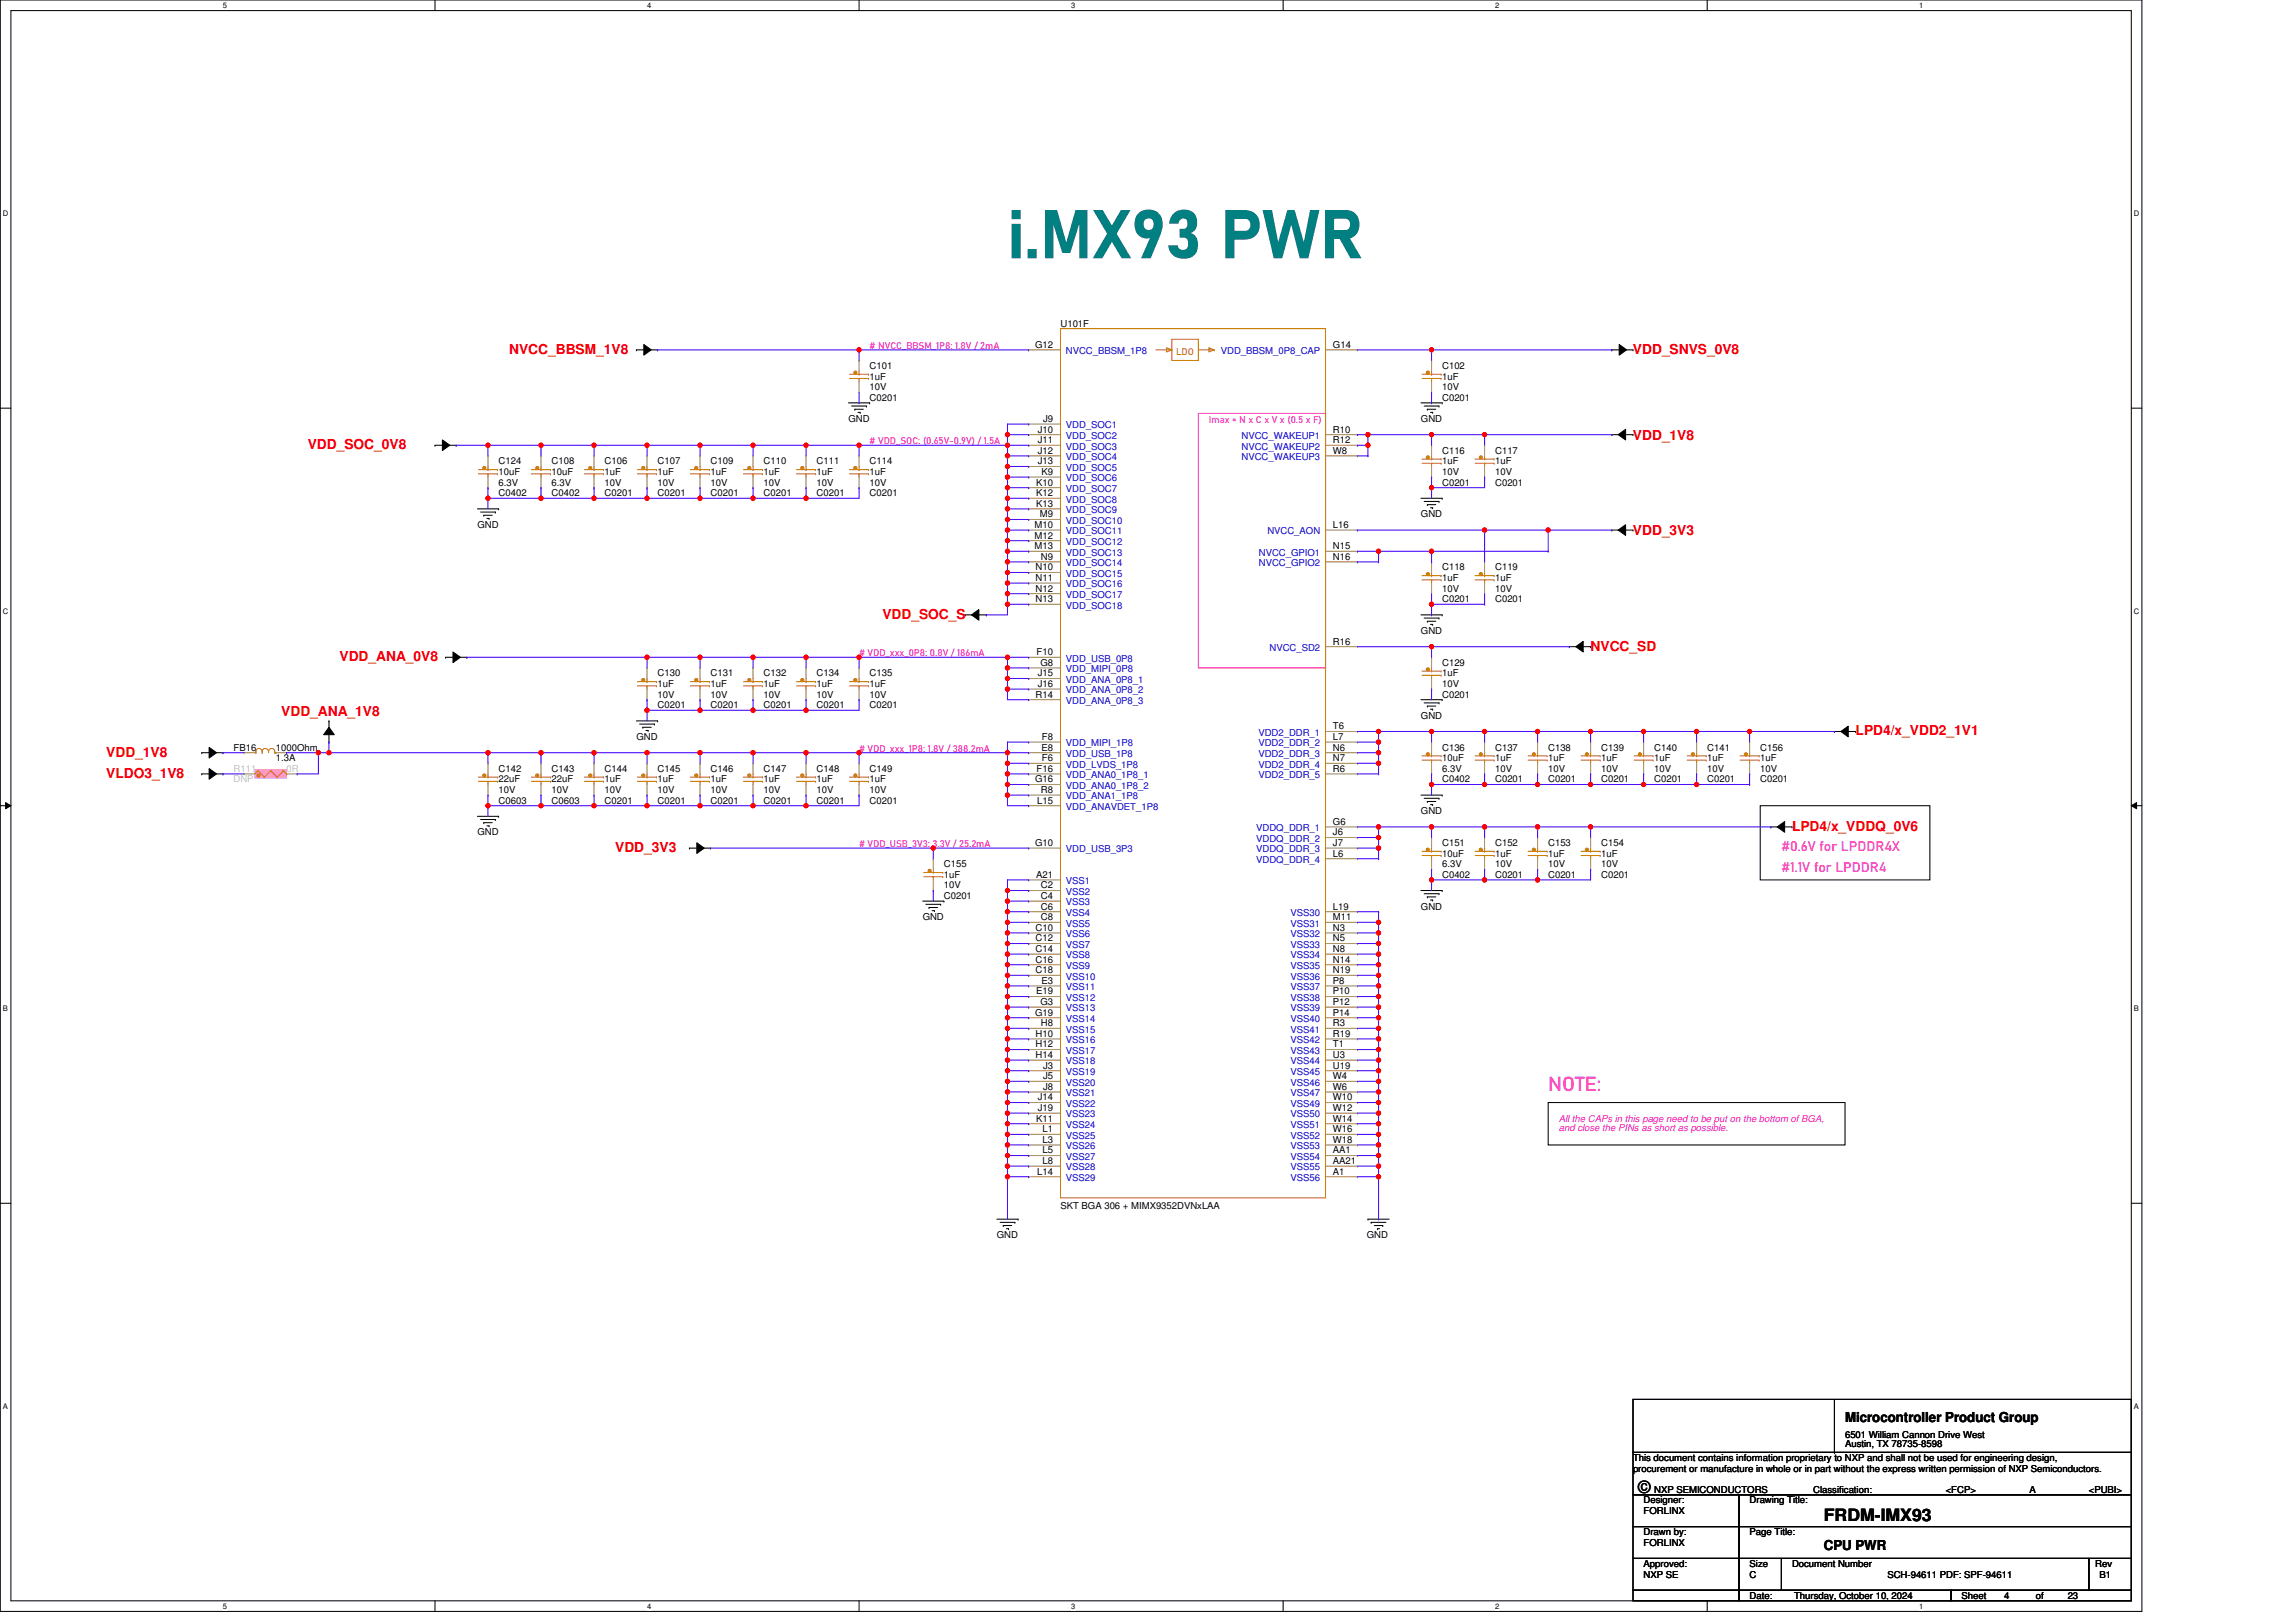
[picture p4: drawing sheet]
<svg xmlns="http://www.w3.org/2000/svg" width="297mm" height="210mm" viewBox="0 0 297 210" stroke-linecap="round" stroke-linejoin="round" font-family="sans-serif">
<defs><g id="words">
<text font-size="2.6" fill="#f0f" x="200.3" y="141.1">NOTE:</text>
<g font-size="2.2">
<text x="212" y="193.2">©</text>
<text x="236" y="196.7">FRDM-IMX93</text>
</g>
<g font-size="1.8" fill="#f00">
<text x="65.9" y="45.8">NVCC_BBSM_1V8</text>
<text x="211.3" y="45.8">VDD_SNVS_0V8</text>
<text x="39.8" y="58.1">VDD_SOC_0V8</text>
<text x="211.3" y="56.9">VDD_1V8</text>
<text x="211.3" y="69.2">VDD_3V3</text>
<text x="114.2" y="80.1">VDD_SOC_S</text>
<text x="43.9" y="85.5">VDD_ANA_0V8</text>
<text x="205.8" y="84.2">NVCC_SD</text>
<text x="36.4" y="92.7">VDD_ANA_1V8</text>
<text x="240.1" y="95.1">LPD4/x_VDD2_1V1</text>
<text x="13.8" y="97.9">VDD_1V8</text>
<text x="13.8" y="100.6">VLDO3_1V8</text>
<text x="231.8" y="107.5">LPD4/x_VDDQ_0V6</text>
<text x="79.6" y="110.2">VDD_3V3</text>
</g>
<g font-size="1.8" fill="#f0f">
<text x="230.5" y="112.9">#1.1V for LPDDR4</text>
<text x="230.5" y="110.1">#0.6V for LPDDR4X</text>
</g>
<g font-size="1.8">
<text x="238.7" y="184">Microcontroller Product Group</text>
<text x="236" y="200.5">CPU PWR</text>
</g>
<g font-size="1.2" fill="#f0f">
<text x="112.5" y="45.1"># NVCC_BBSM_1P8: 1.8V / 2mA</text>
<text x="112.5" y="57.5"># VDD_SOC: (0.65V-0.9V) / 1.5A</text>
<text x="156.4" y="54.7">Imax = N x C x V x (0.5 x F)</text>
<text x="111.1" y="84.9"># VDD_xxx_0P8: 0.8V / 186mA</text>
<text x="111.1" y="97.2"># VDD_xxx_1P8: 1.8V / 388.2mA</text>
<text x="111.1" y="109.6"># VDD_USB_3V3: 3.3V / 25.2mA</text>
<text x="201.7" y="145.1">All the CAPs in this page need to be put on the bottom of BGA,</text>
<text x="201.7" y="146.4">and close the PINs as short as possible.</text>
</g>
<g font-size="1.2">
<text x="112.5" y="47.7">C101</text>
<text x="133.9" y="45">G12</text>
<text x="137.2" y="42.3">U101F</text>
<text x="172.4" y="45">G14</text>
<text x="186.6" y="47.7">C102</text>
<text x="112.5" y="49.1">1uF</text>
<text x="112.5" y="50.5">10V</text>
<text x="112.5" y="51.9">C0201</text>
<text x="186.6" y="49.1">1uF</text>
<text x="186.6" y="50.5">10V</text>
<text x="186.6" y="51.9">C0201</text>
<text x="109.8" y="54.6">GND</text>
<text x="134.3" y="56">J10</text>
<text x="134.3" y="57.3">J11</text>
<text x="134.3" y="58.7">J12</text>
<text x="134.9" y="54.6">J9</text>
<text x="172.4" y="56">R10</text>
<text x="172.4" y="58.7">W8</text>
<text x="172.4" y="57.3">R12</text>
<text x="183.8" y="54.6">GND</text>
<text x="186.6" y="58.7">C116</text>
<text x="193.4" y="58.7">C117</text>
<text x="64.5" y="60.1">C124</text>
<text x="64.5" y="61.5">10uF</text>
<text x="64.5" y="62.8">6.3V</text>
<text x="64.5" y="64.2">C0402</text>
<text x="71.4" y="60.1">C108</text>
<text x="71.4" y="61.5">10uF</text>
<text x="71.4" y="62.8">6.3V</text>
<text x="71.4" y="64.2">C0402</text>
<text x="78.2" y="60.1">C106</text>
<text x="78.2" y="61.5">1uF</text>
<text x="78.2" y="62.8">10V</text>
<text x="78.2" y="64.2">C0201</text>
<text x="85.1" y="60.1">C107</text>
<text x="85.1" y="61.5">1uF</text>
<text x="85.1" y="62.8">10V</text>
<text x="85.1" y="64.2">C0201</text>
<text x="91.9" y="60.1">C109</text>
<text x="91.9" y="61.5">1uF</text>
<text x="91.9" y="62.8">10V</text>
<text x="91.9" y="64.2">C0201</text>
<text x="98.8" y="60.1">C110</text>
<text x="98.8" y="61.5">1uF</text>
<text x="98.8" y="62.8">10V</text>
<text x="98.8" y="64.2">C0201</text>
<text x="105.7" y="60.1">C111</text>
<text x="105.7" y="61.5">1uF</text>
<text x="105.7" y="62.8">10V</text>
<text x="105.7" y="64.2">C0201</text>
<text x="112.5" y="60.1">C114</text>
<text x="112.5" y="61.5">1uF</text>
<text x="112.5" y="62.8">10V</text>
<text x="112.5" y="64.2">C0201</text>
<text x="134" y="62.8">K10</text>
<text x="134" y="64.2">K12</text>
<text x="134" y="65.6">K13</text>
<text x="134.3" y="60.1">J13</text>
<text x="134.7" y="61.4">K9</text>
<text x="186.6" y="60.1">1uF</text>
<text x="186.6" y="61.5">10V</text>
<text x="186.6" y="62.8">C0201</text>
<text x="193.4" y="60.1">1uF</text>
<text x="193.4" y="61.5">10V</text>
<text x="193.4" y="62.8">C0201</text>
<text x="61.8" y="68.3">GND</text>
<text x="133.8" y="68.3">M10</text>
<text x="133.8" y="69.7">M12</text>
<text x="133.8" y="71">M13</text>
<text x="134.5" y="66.9">M9</text>
<text x="172.4" y="68.3">L16</text>
<text x="172.4" y="71">N15</text>
<text x="183.8" y="66.9">GND</text>
<text x="134" y="73.8">N10</text>
<text x="134" y="75.2">N11</text>
<text x="134" y="76.5">N12</text>
<text x="134" y="77.9">N13</text>
<text x="134.7" y="72.4">N9</text>
<text x="172.4" y="72.4">N16</text>
<text x="186.6" y="73.8">C118</text>
<text x="186.6" y="75.2">1uF</text>
<text x="186.6" y="76.5">10V</text>
<text x="186.6" y="77.9">C0201</text>
<text x="193.4" y="73.8">C119</text>
<text x="193.4" y="75.2">1uF</text>
<text x="193.4" y="76.5">10V</text>
<text x="193.4" y="77.9">C0201</text>
<text x="172.4" y="83.4">R16</text>
<text x="183.8" y="82">GND</text>
<text x="85.1" y="87.5">C130</text>
<text x="85.1" y="88.9">1uF</text>
<text x="91.9" y="87.5">C131</text>
<text x="91.9" y="88.9">1uF</text>
<text x="98.8" y="87.5">C132</text>
<text x="98.8" y="88.9">1uF</text>
<text x="105.7" y="87.5">C134</text>
<text x="105.7" y="88.9">1uF</text>
<text x="112.5" y="87.5">C135</text>
<text x="112.5" y="88.9">1uF</text>
<text x="134.1" y="84.8">F10</text>
<text x="134.3" y="87.5">J15</text>
<text x="134.3" y="88.9">J16</text>
<text x="134.6" y="86.1">G8</text>
<text x="186.6" y="86.1">C129</text>
<text x="186.6" y="87.5">1uF</text>
<text x="186.6" y="88.9">10V</text>
<text x="82.3" y="95.7">GND</text>
<text x="85.1" y="90.3">10V</text>
<text x="85.1" y="91.6">C0201</text>
<text x="91.9" y="90.3">10V</text>
<text x="91.9" y="91.6">C0201</text>
<text x="98.8" y="90.3">10V</text>
<text x="98.8" y="91.6">C0201</text>
<text x="105.7" y="90.3">10V</text>
<text x="105.7" y="91.6">C0201</text>
<text x="112.5" y="90.3">10V</text>
<text x="112.5" y="91.6">C0201</text>
<text x="134" y="90.2">R14</text>
<text x="134.8" y="95.7">F8</text>
<text x="172.4" y="94.4">T6</text>
<text x="172.4" y="95.7">L7</text>
<text x="183.8" y="93">GND</text>
<text x="186.6" y="90.3">C0201</text>
<text x="30.2" y="97.1">FB16</text>
<text x="35.7" y="98.5">1.3A</text>
<text x="35.7" y="97.1">1000Ohm</text>
<text x="64.5" y="99.9">C142</text>
<text x="64.5" y="101.2">22uF</text>
<text x="71.4" y="99.9">C143</text>
<text x="71.4" y="101.2">22uF</text>
<text x="78.2" y="99.9">C144</text>
<text x="78.2" y="101.2">1uF</text>
<text x="85.1" y="99.9">C145</text>
<text x="85.1" y="101.2">1uF</text>
<text x="91.9" y="99.9">C146</text>
<text x="91.9" y="101.2">1uF</text>
<text x="98.8" y="99.9">C147</text>
<text x="98.8" y="101.2">1uF</text>
<text x="105.7" y="99.9">C148</text>
<text x="105.7" y="101.2">1uF</text>
<text x="112.5" y="99.9">C149</text>
<text x="112.5" y="101.2">1uF</text>
<text x="133.9" y="101.2">G16</text>
<text x="134.1" y="99.8">F16</text>
<text x="134.7" y="97.1">E8</text>
<text x="134.8" y="98.5">F6</text>
<text x="172.4" y="97.1">N6</text>
<text x="172.4" y="99.8">R6</text>
<text x="172.4" y="98.5">N7</text>
<text x="186.6" y="97.1">C136</text>
<text x="186.6" y="98.5">10uF</text>
<text x="186.6" y="99.9">6.3V</text>
<text x="186.6" y="101.2">C0402</text>
<text x="193.4" y="97.1">C137</text>
<text x="193.4" y="98.5">1uF</text>
<text x="193.4" y="99.9">10V</text>
<text x="193.4" y="101.2">C0201</text>
<text x="200.3" y="97.1">C138</text>
<text x="200.3" y="98.5">1uF</text>
<text x="200.3" y="99.9">10V</text>
<text x="200.3" y="101.2">C0201</text>
<text x="207.2" y="97.1">C139</text>
<text x="207.2" y="98.5">1uF</text>
<text x="207.2" y="99.9">10V</text>
<text x="207.2" y="101.2">C0201</text>
<text x="214" y="97.1">C140</text>
<text x="214" y="98.5">1uF</text>
<text x="214" y="99.9">10V</text>
<text x="214" y="101.2">C0201</text>
<text x="220.9" y="97.1">C141</text>
<text x="220.9" y="98.5">1uF</text>
<text x="220.9" y="99.9">10V</text>
<text x="220.9" y="101.2">C0201</text>
<text x="227.7" y="97.1">C156</text>
<text x="227.7" y="98.5">1uF</text>
<text x="227.7" y="99.9">10V</text>
<text x="227.7" y="101.2">C0201</text>
<text x="64.5" y="102.6">10V</text>
<text x="64.5" y="104">C0603</text>
<text x="71.4" y="102.6">10V</text>
<text x="71.4" y="104">C0603</text>
<text x="78.2" y="102.6">10V</text>
<text x="78.2" y="104">C0201</text>
<text x="85.1" y="102.6">10V</text>
<text x="85.1" y="104">C0201</text>
<text x="91.9" y="102.6">10V</text>
<text x="91.9" y="104">C0201</text>
<text x="98.8" y="102.6">10V</text>
<text x="98.8" y="104">C0201</text>
<text x="105.7" y="102.6">10V</text>
<text x="105.7" y="104">C0201</text>
<text x="112.5" y="102.6">10V</text>
<text x="112.5" y="104">C0201</text>
<text x="134.2" y="104">L15</text>
<text x="134.7" y="102.6">R8</text>
<text x="172.4" y="106.7">G6</text>
<text x="183.8" y="105.3">GND</text>
<text x="61.8" y="108.1">GND</text>
<text x="122.1" y="112.2">C155</text>
<text x="122.1" y="113.6">1uF</text>
<text x="133.9" y="109.4">G10</text>
<text x="134" y="113.6">A21</text>
<text x="172.4" y="110.8">L6</text>
<text x="172.4" y="108.1">J6</text>
<text x="172.4" y="109.4">J7</text>
<text x="186.6" y="109.5">C151</text>
<text x="186.6" y="110.8">10uF</text>
<text x="186.6" y="112.2">6.3V</text>
<text x="186.6" y="113.6">C0402</text>
<text x="193.4" y="109.5">C152</text>
<text x="193.4" y="110.8">1uF</text>
<text x="193.4" y="112.2">10V</text>
<text x="193.4" y="113.6">C0201</text>
<text x="200.3" y="109.5">C153</text>
<text x="200.3" y="110.8">1uF</text>
<text x="200.3" y="112.2">10V</text>
<text x="200.3" y="113.6">C0201</text>
<text x="207.2" y="109.5">C154</text>
<text x="207.2" y="110.8">1uF</text>
<text x="207.2" y="112.2">10V</text>
<text x="207.2" y="113.6">C0201</text>
<text x="119.4" y="119.1">GND</text>
<text x="122.1" y="114.9">10V</text>
<text x="122.1" y="116.3">C0201</text>
<text x="134.7" y="114.9">C2</text>
<text x="134.7" y="116.3">C4</text>
<text x="134.7" y="117.7">C6</text>
<text x="134.7" y="119">C8</text>
<text x="172.4" y="117.7">L19</text>
<text x="172.4" y="119">M11</text>
<text x="183.8" y="117.7">GND</text>
<text x="134" y="120.4">C10</text>
<text x="134" y="121.8">C12</text>
<text x="134" y="123.2">C14</text>
<text x="134" y="124.5">C16</text>
<text x="134" y="125.9">C18</text>
<text x="172.4" y="120.4">N3</text>
<text x="172.4" y="121.8">N5</text>
<text x="172.4" y="123.2">N8</text>
<text x="172.4" y="124.5">N14</text>
<text x="172.4" y="125.9">N19</text>
<text x="133.9" y="131.4">G19</text>
<text x="134" y="128.7">E19</text>
<text x="134.6" y="130">G3</text>
<text x="134.7" y="127.3">E3</text>
<text x="172.4" y="127.3">P8</text>
<text x="172.4" y="128.7">P10</text>
<text x="172.4" y="130">P12</text>
<text x="172.4" y="131.4">P14</text>
<text x="134" y="134.1">H10</text>
<text x="134" y="135.5">H12</text>
<text x="134" y="136.9">H14</text>
<text x="134.7" y="132.8">H8</text>
<text x="172.4" y="132.8">R3</text>
<text x="172.4" y="134.1">R19</text>
<text x="172.4" y="135.5">T1</text>
<text x="172.4" y="136.9">U3</text>
<text x="134.3" y="142.4">J14</text>
<text x="134.3" y="143.7">J19</text>
<text x="134.9" y="138.3">J3</text>
<text x="134.9" y="139.6">J5</text>
<text x="134.9" y="141">J8</text>
<text x="172.4" y="138.3">U19</text>
<text x="172.4" y="139.6">W4</text>
<text x="172.4" y="141">W6</text>
<text x="172.4" y="142.4">W10</text>
<text x="172.4" y="143.7">W12</text>
<text x="134" y="145.1">K11</text>
<text x="134.9" y="146.5">L1</text>
<text x="134.9" y="147.9">L3</text>
<text x="134.9" y="149.2">L5</text>
<text x="172.4" y="145.1">W14</text>
<text x="172.4" y="146.5">W16</text>
<text x="172.4" y="147.9">W18</text>
<text x="172.4" y="149.2">AA1</text>
<text x="134.2" y="152">L14</text>
<text x="134.9" y="150.6">L8</text>
<text x="172.4" y="150.6">AA21</text>
<text x="172.4" y="152">A1</text>
<text x="129" y="160.2">GND</text>
<text x="137.2" y="156.4">SKT BGA 306 + MIMX9352DVNxLAA</text>
<text x="176.8" y="160.2">GND</text>
<text x="238.7" y="186">6501 William Cannon Drive West</text>
<text x="211.3" y="189">This document contains information proprietary to NXP and shall not be used for engineering design,</text>
<text x="211.3" y="190.4">procurement or manufacture in whole or in part without the express written permission of NXP Semiconductors.</text>
<text x="238.7" y="187.3">Austin, TX 78735-8598</text>
<text x="212.6" y="194.5">Designer:</text>
<text x="212.6" y="195.9">FORLINX</text>
<text x="214" y="193.1">NXP SEMICONDUCTORS</text>
<text x="226.4" y="194.5">Drawing Title:</text>
<text x="234.6" y="193.1">Classification:</text>
<text x="251.7" y="193.1">&lt;FCP&gt;</text>
<text x="262.6" y="193.1">A</text>
<text x="270.2" y="193.1">&lt;PUBI&gt;</text>
<text x="212.6" y="198.6">Drawn by:</text>
<text x="212.6" y="202.7">Approved:</text>
<text x="212.6" y="200">FORLINX</text>
<text x="226.4" y="202.7">Size</text>
<text x="226.4" y="198.6">Page Title:</text>
<text x="231.8" y="202.7">Document Number</text>
<text x="271.1" y="202.7">Rev</text>
<text x="212.6" y="204.1">NXP SE</text>
<text x="226.4" y="206.8">Date:</text>
<text x="226.4" y="204.1">C</text>
<text x="232.1" y="206.8">Thursday, October 10, 2024</text>
<text x="244.2" y="204.1">SCH-94611 PDF: SPF-94611</text>
<text x="253.8" y="206.8">Sheet</text>
<text x="259.3" y="206.8">4</text>
<text x="263.4" y="206.8">of</text>
<text x="267.5" y="206.8">23</text>
<text x="271.6" y="204.1">B1</text>
</g>
<g font-size="1.2" fill="#00c">
<text x="137.9" y="45.8">NVCC_BBSM_1P8</text>
<text x="157.9" y="45.8">VDD_BBSM_0P8_CAP</text>
<text x="137.9" y="55.4">VDD_SOC1</text>
<text x="137.9" y="56.8">VDD_SOC2</text>
<text x="137.9" y="58.2">VDD_SOC3</text>
<text x="137.9" y="59.5">VDD_SOC4</text>
<text x="160.6" y="56.8">NVCC_WAKEUP1</text>
<text x="160.6" y="59.5">NVCC_WAKEUP3</text>
<text x="160.6" y="58.2">NVCC_WAKEUP2</text>
<text x="137.9" y="60.9">VDD_SOC5</text>
<text x="137.9" y="62.3">VDD_SOC6</text>
<text x="137.9" y="63.6">VDD_SOC7</text>
<text x="137.9" y="65">VDD_SOC8</text>
<text x="137.9" y="66.4">VDD_SOC9</text>
<text x="137.9" y="67.8">VDD_SOC10</text>
<text x="137.9" y="69.1">VDD_SOC11</text>
<text x="137.9" y="70.5">VDD_SOC12</text>
<text x="137.9" y="71.9">VDD_SOC13</text>
<text x="162.9" y="71.9">NVCC_GPIO1</text>
<text x="164" y="69.1">NVCC_AON</text>
<text x="137.9" y="73.2">VDD_SOC14</text>
<text x="137.9" y="74.6">VDD_SOC15</text>
<text x="137.9" y="76">VDD_SOC16</text>
<text x="137.9" y="77.4">VDD_SOC17</text>
<text x="162.9" y="73.2">NVCC_GPIO2</text>
<text x="137.9" y="78.7">VDD_SOC18</text>
<text x="137.9" y="87">VDD_MIPI_0P8</text>
<text x="137.9" y="88.3">VDD_ANA_0P8_1</text>
<text x="137.9" y="89.7">VDD_ANA_0P8_2</text>
<text x="137.9" y="85.6">VDD_USB_0P8</text>
<text x="164.2" y="84.2">NVCC_SD2</text>
<text x="137.9" y="91.1">VDD_ANA_0P8_3</text>
<text x="162.8" y="95.2">VDD2_DDR_1</text>
<text x="137.9" y="100.7">VDD_ANA0_1P8_1</text>
<text x="137.9" y="99.3">VDD_LVDS_1P8</text>
<text x="137.9" y="96.6">VDD_MIPI_1P8</text>
<text x="137.9" y="97.9">VDD_USB_1P8</text>
<text x="162.8" y="96.6">VDD2_DDR_2</text>
<text x="162.8" y="97.9">VDD2_DDR_3</text>
<text x="162.8" y="100.7">VDD2_DDR_5</text>
<text x="162.8" y="99.3">VDD2_DDR_4</text>
<text x="137.9" y="103.4">VDD_ANA1_1P8</text>
<text x="137.9" y="102.1">VDD_ANA0_1P8_2</text>
<text x="137.9" y="104.8">VDD_ANAVDET_1P8</text>
<text x="162.5" y="107.5">VDDQ_DDR_1</text>
<text x="137.9" y="110.3">VDD_USB_3P3</text>
<text x="162.5" y="111.7">VDDQ_DDR_4</text>
<text x="162.5" y="108.9">VDDQ_DDR_2</text>
<text x="162.5" y="110.3">VDDQ_DDR_3</text>
<text x="137.9" y="114.4">VSS1</text>
<text x="137.9" y="115.8">VSS2</text>
<text x="137.9" y="117.1">VSS3</text>
<text x="137.9" y="118.5">VSS4</text>
<text x="137.9" y="119.9">VSS5</text>
<text x="167" y="118.5">VSS30</text>
<text x="167" y="119.9">VSS31</text>
<text x="137.9" y="121.3">VSS6</text>
<text x="137.9" y="122.6">VSS7</text>
<text x="137.9" y="124">VSS8</text>
<text x="137.9" y="125.4">VSS9</text>
<text x="167" y="121.3">VSS32</text>
<text x="167" y="122.6">VSS33</text>
<text x="167" y="124">VSS34</text>
<text x="167" y="125.4">VSS35</text>
<text x="137.9" y="126.7">VSS10</text>
<text x="137.9" y="128.1">VSS11</text>
<text x="137.9" y="129.5">VSS12</text>
<text x="137.9" y="130.9">VSS13</text>
<text x="167" y="126.7">VSS36</text>
<text x="167" y="128.1">VSS37</text>
<text x="167" y="129.5">VSS38</text>
<text x="167" y="130.9">VSS39</text>
<text x="137.9" y="132.2">VSS14</text>
<text x="137.9" y="133.6">VSS15</text>
<text x="137.9" y="135">VSS16</text>
<text x="137.9" y="136.3">VSS17</text>
<text x="137.9" y="137.7">VSS18</text>
<text x="167" y="132.2">VSS40</text>
<text x="167" y="133.6">VSS41</text>
<text x="167" y="135">VSS42</text>
<text x="167" y="136.3">VSS43</text>
<text x="167" y="137.7">VSS44</text>
<text x="137.9" y="139.1">VSS19</text>
<text x="137.9" y="140.5">VSS20</text>
<text x="137.9" y="141.8">VSS21</text>
<text x="137.9" y="143.2">VSS22</text>
<text x="167" y="139.1">VSS45</text>
<text x="167" y="140.5">VSS46</text>
<text x="167" y="141.8">VSS47</text>
<text x="167" y="143.2">VSS49</text>
<text x="137.9" y="144.6">VSS23</text>
<text x="137.9" y="145.9">VSS24</text>
<text x="137.9" y="147.3">VSS25</text>
<text x="137.9" y="148.7">VSS26</text>
<text x="167" y="144.6">VSS50</text>
<text x="167" y="145.9">VSS51</text>
<text x="167" y="147.3">VSS52</text>
<text x="167" y="148.7">VSS53</text>
<text x="137.9" y="150.1">VSS27</text>
<text x="137.9" y="151.4">VSS28</text>
<text x="137.9" y="152.8">VSS29</text>
<text x="167" y="150.1">VSS54</text>
<text x="167" y="151.4">VSS55</text>
<text x="167" y="152.8">VSS56</text>
</g>
<text font-size="1.2" fill="#cc8006" x="152.1" y="45.9">LDO</text>
<g font-size="1.2" fill="#c0c0c0">
<text x="30.2" y="99.9">R111</text>
<text x="30.2" y="101.2">DNP</text>
<text x="37.1" y="99.9">0R</text>
</g>
<g font-size="1">
<text x="28.8" y="1">5</text>
<text x="83.7" y="1">4</text>
<text x="138.6" y="1">3</text>
<text x="193.4" y="1">2</text>
<text x="248.3" y="1">1</text>
<text x=".4" y="28">D</text>
<text x="276.1" y="28">D</text>
<text x=".4" y="79.4">C</text>
<text x="276.1" y="79.4">C</text>
<text x=".4" y="130.8">B</text>
<text x="276.1" y="130.8">B</text>
<text x=".4" y="182.3">A</text>
<text x="276.1" y="182.3">A</text>
<text x="28.8" y="208.1">5</text>
<text x="83.7" y="208.1">4</text>
<text x="138.6" y="208.1">3</text>
<text x="193.4" y="208.1">2</text>
<text x="248.3" y="208.1">1</text>
</g>
</g></defs>
<path d="M0 0h277.1v208.5h-277.1zM1.4 1.4h274.3v205.7h-274.3z" fill="none" stroke="#000" stroke-width=".13"/>
<g fill="#fff">
<path d="M28.8 .1h.6v1.1h-.6z"/>
<path d="M28.8 207.3h.6v1.1h-.6z"/>
</g>
<path d="M56.3 0v1.4M56.3 207.1v1.4" fill="none" stroke="#000" stroke-width=".13"/>
<g fill="#fff">
<path d="M83.7 .1h.6v1.1h-.6z"/>
<path d="M83.7 207.3h.6v1.1h-.6z"/>
</g>
<path d="M111.1 0v1.4M111.1 207.1v1.4" fill="none" stroke="#000" stroke-width=".13"/>
<g fill="#fff">
<path d="M138.6 .1h.5v1.1h-.5z"/>
<path d="M138.6 207.3h.5v1.1h-.5z"/>
</g>
<path d="M166 0v1.4M166 207.1v1.4" fill="none" stroke="#000" stroke-width=".13"/>
<g fill="#fff">
<path d="M193.4 .1h.6v1.1h-.6z"/>
<path d="M193.4 207.3h.6v1.1h-.6z"/>
</g>
<path d="M220.9 0v1.4M220.9 207.1v1.4" fill="none" stroke="#000" stroke-width=".13"/>
<g fill="#fff">
<path d="M248.3 .1h.5v1.1h-.5z"/>
<path d="M248.3 207.3h.5v1.1h-.5z"/>
<path d="M.4 27.1h.7v1.1h-.7z"/>
<path d="M276.1 27.1h.7v1.1h-.7z"/>
<path d="M.4 78.5h.7v1.1h-.7z"/>
<path d="M276.1 78.5h.7v1.1h-.7z"/>
</g>
<path d="M0 52.8h1.4M275.7 52.8h1.4" fill="none" stroke="#000" stroke-width=".13"/>
<g fill="#fff">
<path d="M.4 130h.6v1.1h-.6z"/>
<path d="M276.1 130h.6v1.1h-.6z"/>
</g>
<path d="M0 104.2h1.4M.7 103.8l.7 .4-.7 .4zM275.7 104.2l.7-.4v.8zM275.7 104.2h1.4" fill="none" stroke="#000" stroke-width=".13"/>
<path d="M.7 103.8l.7 .4-.7 .4zM275.7 104.2l.7-.4v.8z" fill="#000"/>
<g fill="#fff">
<path d="M.4 181.4h.6v1.1h-.6z"/>
<path d="M276.1 181.4h.6v1.1h-.6z"/>
</g>
<path d="M227.7 104.2h22v9.6h-22zM0 155.7h1.4M200.3 142.6h38.4v5.5h-38.4zM275.7 155.7h1.4" fill="none" stroke="#000" stroke-width=".13"/>
<path d="M155 53.5h16.5v32.9h-16.5z" fill="none" stroke="#f0f" stroke-width=".13"/>
<path d="M33 99.6h4.1v1.1h-4.1z" fill-rule="evenodd" fill="#ff80ff"/>
<path d="M33 99.6h4.1v1.1h-4.1z" fill="none" stroke="#ff80ff" stroke-width=".13"/>
<path d="M130.9 27.2h1.1v1.2h-1.1zM130.9 29h1.1v4.4h-1.1zM133 32.2h1.1v1.2h-1.1zM135.2 27.2h1.6l1.1 4.2 1.2-4.2h1.6v6.2h-1.1v-4.8l.1 .2-1.2 3.9h-1.1l-1.2-3.8 .1-.3v4.8h-1.1zM141.4 27.2h1.3l3.6 6.2h-1.2zM145 27.2h1.3l-3.7 6.2h-1.2zM147.4 27.5a1.88 1.88 0 0 1 2.2-.1 1.88 1.88 0 0 1 .8 2.1l-.3 1.1-1.2 2.8h-1.3l1.4-3.1 .2 .2a1.44 1.44 0 0 1-1.6 .2 1.44 1.44 0 0 1-.8-1.3l.1-1.2zM148.1 28.4a.73 .73 0 0 0 0 1.1 .73 .73 0 0 0 1 .1 .75 .75 0 0 0 .1-1 .75 .75 0 0 0-1-.3zM151.7 27.7a1.77 1.77 0 0 1 2.2-.5 1.77 1.77 0 0 1 .9 2 1.23 1.23 0 0 1-.8 1 1.54 1.54 0 0 1 .9 1.9 1.89 1.89 0 0 1-2.8 1.2 1.69 1.69 0 0 1-1-1.6h1.3a.69 .69 0 0 0 .8 .6 .69 .69 0 0 0 .5-.8v-.2a.55 .55 0 0 0-.6-.6h-.5v-1.1h.5a.76 .76 0 0 0 .4-1.2 .63 .63 0 0 0-.7-.1 .63 .63 0 0 0-.3 .6h-1.2l.1-.7zM159.1 27.2h1.9a1.91 1.91 0 0 1 2 1.9 1.91 1.91 0 0 1-2 1.9h-1.9v-1.1h2a.78 .78 0 0 0 .7-.8 .78 .78 0 0 0-.7-.8h-2zM158.5 27.2h1.2v6.2h-1.2zM163.3 27.2h1.3l.8 4.1 1.1-4.1h1l1.2 4.1 .8-4.1h1.2l-1.4 6.2h-1.1l-1.1-4.3-1.2 4.3h-1.1zM171.9 27.2h2.2a1.9 1.9 0 0 1 1.4 3.1 1.66 1.66 0 0 1-1.4 .6h-2.2v-1.1h2.2a.75 .75 0 0 0 .6-.8 .75 .75 0 0 0-.6-.7h-2.2zM171.4 27.2h1.2v6.2h-1.2zM173.2 30.7l1.3-.2 1.6 2.9h-1.4z" fill="#008080"/>
<g fill="none" stroke="#000" stroke-width=".13">
<path d="M56.3 57.6h.1M56.3 57.6h1.5M57.2 56.9l1 .7-1 .7zM58.1 57.6h.9M59 57.6h.1M82.3 45.3h.1M82.3 45.3h1.5M83.3 44.6l1 .7-1 .6zM84.1 45.3h1M85.1 45.3h.1M109.8 52.1h2.7M110.2 52.5h1.9"/>
<path d="M110.6 52.9h.1M110.6 52.9h1.1M111 53.4h.3M111.3 53.4h.1M112.1 52.5h.1M112.5 52.1h.1M183.8 52.1h2.8M184.2 52.5h2M184.7 52.9h.1M184.7 52.9h1.1M185.1 53.4h.2M185.3 53.4h.1"/>
<path d="M186.2 52.5h.1M186.6 52.1h.1M208.5 45.3h.1M208.5 56.2h.1M208.5 45.3h1M208.5 56.2h1M209.3 56.2l1-.7v1.4zM209.5 44.6l.9 .7-.9 .6zM209.8 45.3h1.5M209.8 56.2h1.5M211.3 45.3h.1M211.3 56.2h.1"/>
<path d="M61.8 65.8h2.7M62.2 66.2h1.9M62.6 66.7h.1M62.6 66.7h1.1M63 67.1h.3M63.3 67.1h.1M64.1 66.2h.1M64.5 65.8h.1M124.9 79.6h.1M124.9 79.6h1.5M125.7 79.6l.9-.7v1.3zM126.6 79.6h1"/>
<path d="M127.6 79.6h.1M183.8 64.5h2.8M183.8 79.6h2.8M184.2 64.9h2M184.2 80h2M184.7 65.3h.1M184.7 65.3h1.1M185.1 65.7h.2M185.3 65.7h.1M186.2 64.9h.1M186.2 80h.1M186.6 64.5h.1"/>
<path d="M186.6 79.6h.1M208.5 68.6h.1M208.5 68.6h1M209.3 68.6l1-.7v1.4zM209.8 68.6h1.5M211.3 68.6h.1M26.1 97.4h.1M26.1 97.4h1.5M27.1 96.7l.9 .7-.9 .7zM27.1 99.4l.9 .7-.9 .7zM27.9 97.4h.9M28.8 97.4h.1"/>
<path d="M42.6 94.1l.6 1h-1.3zM42.6 96h.1M42.6 93.3h.1M42.6 93.3v1.5M42.6 95.1v.9M57.6 85h.1M57.6 85h1.6M58.6 84.4l1 .6-1 .7zM59.4 85h1M60.4 85h.1M82.3 93.3h2.8M82.7 93.7h2"/>
<path d="M83.2 94.1h.1M83.2 94.1h1.1M83.6 94.5h.2M83.8 94.5h.1M84.7 93.7h.1M85.1 93.3h.1M183.8 90.5h2.8M184.2 90.9h2M184.7 80.4h.1M184.7 91.4h.1M184.7 80.4h1.1M184.7 91.4h1.1"/>
<path d="M185.1 80.8h.2M185.1 91.8h.2M185.3 80.8h.1M185.3 91.8h.1M186.2 90.9h.1M186.6 90.5h.1M203 83.7h.1M203 83.7h1M203.9 83.7l.9-.7v1.4zM204.3 83.7h1.5M205.8 83.7h.1M237.3 94.6h.1"/>
<path d="M237.3 94.6h1M238.2 94.6l.9-.6v1.3zM238.6 94.6h1.5M240.1 94.6h.1M26.1 100.1h.1M26.1 100.1h1.5M27.9 100.1h.9M28.8 100.1h.1M61.8 105.6h2.7M62.2 106h1.9M62.6 106.4h.1M62.6 106.4h1.1"/>
<path d="M63 106.8h.3M63.3 106.8h.1M64.1 106h.1M64.5 105.6h.1M89.2 109.7h.1M89.2 109.7h1.5M90.2 109l.9 .7-.9 .7zM91 109.7h.9M91.9 109.7h.1M119.4 116.6h2.7M119.8 117h1.9M120.2 117.4h.1"/>
<path d="M120.2 117.4h1.1M120.6 117.8h.3M120.9 117.8h.1M121.7 117h.1M122.1 116.6h.1M183.8 102.9h2.8M183.8 115.2h2.8M184.2 103.3h2M184.2 115.6h2M184.7 103.7h.1M184.7 116h.1M184.7 103.7h1.1"/>
<path d="M184.7 116h1.1M185.1 104.1h.2M185.1 116.4h.2M185.3 104.1h.1M185.3 116.4h.1M186.2 103.3h.1M186.2 115.6h.1M186.6 102.9h.1M186.6 115.2h.1M229.1 107h.1M229.1 107h1M229.9 107l1-.7v1.4z"/>
<path d="M230.3 107h1.5M231.8 107h.1M129 157.7h2.7M129.4 158.1h1.9M129.8 158.6h.1M129.8 158.6h1.1M130.2 159h.3M130.5 159h.1M131.3 158.1h.1M131.7 157.7h.1M177 157.7h.1M177 157.7h2.7"/>
<path d="M177.4 158.1h.1M177.4 158.1h1.9M177.8 158.6h1.1M178.2 159h.1M178.2 159h.3M178.9 158.6h.1M211.3 193.4h13.7v4.1h-13.7zM211.3 197.5h13.7v4.1h-13.7zM211.3 187.9h64.4v5.5h-64.4zM211.3 181.1h64.4v6.8h-64.4zM225 193.4h50.7v4.1h-50.7zM225 197.5h50.7v4.1h-50.7z"/>
<path d="M237.3 187.9h.1M237.3 181.1v6.8M211.3 201.6h13.7v4.1h-13.7zM211.3 205.7h13.7v1.4h-13.7zM225 201.6h5.5v4.1h-5.5zM225 205.7h27.4v1.4h-27.4zM230.5 201.6h39.7v4.1h-39.7zM252.4 205.7h23.3v1.4h-23.3zM270.2 201.6h5.5v4.1h-5.5z"/>
</g>
<g fill="#000">
<path d="M57.2 56.9l1 .7-1 .7z" fill-rule="evenodd"/>
<path d="M83.3 44.6l1 .7-1 .6z" fill-rule="evenodd"/>
<path d="M209.3 56.2l1-.7v1.4z" fill-rule="evenodd"/>
<path d="M209.5 44.6l.9 .7-.9 .6z" fill-rule="evenodd"/>
<path d="M125.7 79.6l.9-.7v1.3z" fill-rule="evenodd"/>
<path d="M209.3 68.6l1-.7v1.4z" fill-rule="evenodd"/>
<path d="M27.1 96.7l.9 .7-.9 .7z" fill-rule="evenodd"/>
<path d="M42.6 94.1l.6 1h-1.3z" fill-rule="evenodd"/>
<path d="M58.6 84.4l1 .6-1 .7z" fill-rule="evenodd"/>
<path d="M203.9 83.7l.9-.7v1.4z" fill-rule="evenodd"/>
<path d="M238.2 94.6l.9-.6v1.3z" fill-rule="evenodd"/>
<path d="M27.1 99.4l.9 .7-.9 .7z" fill-rule="evenodd"/>
<path d="M90.2 109l.9 .7-.9 .7z" fill-rule="evenodd"/>
<path d="M229.9 107l1-.7v1.4z" fill-rule="evenodd"/>
</g>
<g fill="none" stroke="#cc8006" stroke-width=".13">
<path d="M137.2 42.5h34.3v112.5h-34.3zM149.5 45.3h2.1M150.9 45l.7 .3-.7 .2zM151.6 43.9h3.4v2.7h-3.4zM151.6 45.3h.1M155 45.3h2.1M156.4 45l.7 .3-.7 .2zM157.1 45.3h.1M225.1 98.3h2.5M225.1 97.8h2.5M226.4 98.3h.1M226.4 98.3v.5"/>
<path d="M227.6 98.3h.1M227.6 97.8h.1"/>
</g>
<g fill="none" stroke="#a84" stroke-width=".13">
<path d="M133.1 45.3h.1M133.1 54.9h.1M133.1 56.2h.1M133.1 57.6h.1M133.1 59h.1M133.1 45.3h4.1M133.1 56.2h4.1M133.1 54.9h4.1M133.1 57.6h4.1M133.1 59h4.1M171.5 45.3h4.1M171.5 56.2h4.1"/>
<path d="M171.5 57.6h4.1M171.5 59h4.1M175.6 56.2h.1M175.6 45.3h.1M175.6 59h.1M175.6 57.6h.1M133.1 60.4h.1M133.1 61.7h.1M133.1 63.1h.1M133.1 64.5h.1M133.1 65.8h.1M133.1 67.2h.1"/>
<path d="M133.1 68.6h.1M133.1 70h.1M133.1 71.3h.1M133.1 72.7h.1M133.1 74.1h.1M133.1 75.4h.1M133.1 76.8h.1M133.1 78.2h.1M133.1 68.6h4.1M133.1 71.3h4.1M133.1 60.4h4.1M133.1 61.7h4.1"/>
<path d="M133.1 63.1h4.1M133.1 64.5h4.1M133.1 65.8h4.1M133.1 67.2h4.1M133.1 70h4.1M133.1 72.7h4.1M133.1 74.1h4.1M133.1 75.4h4.1M133.1 76.8h4.1M133.1 78.2h4.1M171.5 68.6h4.1M171.5 71.3h4.1"/>
<path d="M171.5 72.7h4.1M175.6 68.6h.1M175.6 71.3h.1M175.6 72.7h.1M133.1 86.4h.1M133.1 87.8h.1M133.1 89.2h.1M133.1 90.5h.1M133.1 98.8h.1M133.1 96h.1M133.1 85h.1M133.1 97.4h.1"/>
<path d="M133.1 86.4h4.1M133.1 87.8h4.1M133.1 89.2h4.1M133.1 90.5h4.1M133.1 98.8h4.1M133.1 96h4.1M133.1 85h4.1M133.1 97.4h4.1M171.5 94.6h4.1M171.5 83.7h4.1M171.5 98.8h4.1M171.5 96h4.1"/>
<path d="M171.5 97.4h4.1M175.6 94.6h.1M175.6 83.7h.1M175.6 96h.1M175.6 97.4h.1M175.6 98.8h.1M133.1 102.9h.1M133.1 100.1h.1M133.1 101.5h.1M133.1 104.2h.1M133.1 109.7h.1M133.1 113.8h.1"/>
<path d="M133.1 115.2h.1M133.1 116.6h.1M133.1 118h.1M133.1 119.3h.1M133.1 102.9h4.1M133.1 100.1h4.1M133.1 101.5h4.1M133.1 104.2h4.1M133.1 109.7h4.1M133.1 113.8h4.1M133.1 115.2h4.1M133.1 116.6h4.1"/>
<path d="M133.1 118h4.1M133.1 119.3h4.1M171.5 100.1h4.1M171.5 109.7h4.1M171.5 107h4.1M171.5 118h4.1M171.5 119.3h4.1M171.5 111.1h4.1M171.5 108.4h4.1M175.6 107h.1M175.6 111.1h.1M175.6 118h.1"/>
<path d="M175.6 119.3h.1M175.6 100.1h.1M175.6 108.4h.1M175.6 109.7h.1M133.1 120.7h.1M133.1 122.1h.1M133.1 123.4h.1M133.1 124.8h.1M133.1 126.2h.1M133.1 127.6h.1M133.1 128.9h.1M133.1 130.3h.1"/>
<path d="M133.1 131.7h.1M133.1 133h.1M133.1 134.4h.1M133.1 135.8h.1M133.1 137.2h.1M133.1 138.5h.1M133.1 139.9h.1M133.1 120.7h4.1M133.1 122.1h4.1M133.1 123.4h4.1M133.1 124.8h4.1M133.1 126.2h4.1"/>
<path d="M133.1 127.6h4.1M133.1 128.9h4.1M133.1 130.3h4.1M133.1 131.7h4.1M133.1 133h4.1M133.1 134.4h4.1M133.1 135.8h4.1M133.1 137.2h4.1M133.1 138.5h4.1M133.1 139.9h4.1M171.5 120.7h4.1M171.5 122.1h4.1"/>
<path d="M171.5 123.4h4.1M171.5 124.8h4.1M171.5 126.2h4.1M171.5 127.6h4.1M171.5 128.9h4.1M171.5 130.3h4.1M171.5 131.7h4.1M171.5 133h4.1M171.5 134.4h4.1M171.5 135.8h4.1M171.5 137.2h4.1M171.5 138.5h4.1"/>
<path d="M171.5 139.9h4.1M175.6 120.7h.1M175.6 122.1h.1M175.6 123.4h.1M175.6 124.8h.1M175.6 126.2h.1M175.6 127.6h.1M175.6 128.9h.1M175.6 130.3h.1M175.6 131.7h.1M175.6 133h.1M175.6 134.4h.1"/>
<path d="M175.6 135.8h.1M175.6 137.2h.1M175.6 138.5h.1M175.6 139.9h.1M133.1 141.3h.1M133.1 142.6h.1M133.1 144h.1M133.1 145.4h.1M133.1 146.8h.1M133.1 148.1h.1M133.1 149.5h.1M133.1 150.9h.1"/>
<path d="M133.1 152.2h.1M133.1 141.3h4.1M133.1 142.6h4.1M133.1 144h4.1M133.1 145.4h4.1M133.1 146.8h4.1M133.1 148.1h4.1M133.1 149.5h4.1M133.1 150.9h4.1M133.1 152.2h4.1M171.5 141.3h4.1M171.5 142.6h4.1"/>
<path d="M171.5 144h4.1M171.5 145.4h4.1M171.5 146.8h4.1M171.5 148.1h4.1M171.5 149.5h4.1M171.5 150.9h4.1M171.5 152.2h4.1M175.6 141.3h.1M175.6 142.6h.1M175.6 144h.1M175.6 145.4h.1M175.6 146.8h.1"/>
<path d="M175.6 148.1h.1M175.6 149.5h.1M175.6 150.9h.1M175.6 152.2h.1"/>
</g>
<circle cx="225.9" cy="97.6" r=".2" fill="#cc8006"/>
<g fill="none" stroke="#cc8006" stroke-width=".13">
<path d="M226.4 97.8h.1M226.4 97.4v.4M119.5 113.4h2.5M119.5 112.9h2.5M120.7 113.4h.1M120.7 113.4v.4M122 113.4h.1M122 112.9h.1"/>
<circle cx="225.9" cy="97.6" r=".2"/>
</g>
<path d="M226.4 96h.1M226.4 96v1.4M226.4 98.8v1.3M226.4 100.1h.1" fill="none" stroke="#a84" stroke-width=".13"/>
<circle cx="120.3" cy="112.7" r=".2" fill="#cc8006"/>
<g fill="none" stroke="#cc8006" stroke-width=".13">
<path d="M120.7 112.9h.1M120.7 112.5v.4M190.8 110.7h2.5M190.8 110.1h2.5M192.1 110.7h.1M192.1 110.7v.4M193.3 110.7h.1M193.3 110.1h.1"/>
<circle cx="120.3" cy="112.7" r=".2"/>
</g>
<path d="M120.7 111.1h.1M120.7 115.2h.1M120.7 111.1v1.4M120.7 113.8v1.4" fill="none" stroke="#a84" stroke-width=".13"/>
<circle cx="191.6" cy="109.9" r=".2" fill="#cc8006"/>
<g fill="none" stroke="#cc8006" stroke-width=".13">
<path d="M82.5 61.3h2.4M82.5 60.8h2.4M83.7 61.3h.1M83.7 61.3v.4M84.9 61.3h.1M84.9 60.8h.1M192.1 110.1h.1M192.1 109.7v.4"/>
<circle cx="191.6" cy="109.9" r=".2"/>
</g>
<path d="M192.1 108.4h.1M192.1 112.5h.1M192.1 108.4v1.3M192.1 111.1v1.4" fill="none" stroke="#a84" stroke-width=".13"/>
<circle cx="83.2" cy="60.6" r=".2" fill="#cc8006"/>
<g fill="none" stroke="#cc8006" stroke-width=".13">
<path d="M83.7 60.8h.1M83.7 60.4v.4M75.6 101.1h2.5M75.6 100.5h2.5M76.8 101.1h.1M76.8 101.1v.4M78.1 101.1h.1M78.1 100.5h.1"/>
<circle cx="83.2" cy="60.6" r=".2"/>
</g>
<path d="M83.7 59h.1M83.7 59v1.4M83.7 63.1h.1M83.7 61.7v1.4" fill="none" stroke="#a84" stroke-width=".13"/>
<circle cx="76.4" cy="100.3" r=".2" fill="#cc8006"/>
<g fill="none" stroke="#cc8006" stroke-width=".13">
<path d="M204.5 98.3h2.5M204.5 97.8h2.5M205.8 98.3h.1M205.8 98.3v.5M207 98.3h.1M207 97.8h.1M76.8 100.5h.1M76.8 100.1v.4"/>
<circle cx="76.4" cy="100.3" r=".2"/>
</g>
<path d="M76.8 98.8h.1M76.8 98.8v1.3M76.8 102.9h.1M76.8 101.5v1.4" fill="none" stroke="#a84" stroke-width=".13"/>
<circle cx="205.3" cy="97.6" r=".2" fill="#cc8006"/>
<g fill="none" stroke="#cc8006" stroke-width=".13">
<path d="M205.8 97.8h.1M205.8 97.4v.4M82.5 101.1h2.4M82.5 100.5h2.4M83.7 101.1h.1M83.7 101.1v.4M84.9 101.1h.1M84.9 100.5h.1"/>
<circle cx="205.3" cy="97.6" r=".2"/>
</g>
<path d="M205.8 96h.1M205.8 96v1.4M205.8 98.8v1.3M205.8 100.1h.1" fill="none" stroke="#a84" stroke-width=".13"/>
<circle cx="83.2" cy="100.3" r=".2" fill="#cc8006"/>
<g fill="none" stroke="#cc8006" stroke-width=".13">
<path d="M184 98.3h2.4M184 97.8h2.4M185.2 98.3h.1M185.2 98.3v.5M186.4 98.3h.1M186.4 97.8h.1M83.7 100.5h.1M83.7 100.1v.4"/>
<circle cx="83.2" cy="100.3" r=".2"/>
</g>
<path d="M83.7 98.8h.1M83.7 98.8v1.3M83.7 102.9h.1M83.7 101.5v1.4" fill="none" stroke="#a84" stroke-width=".13"/>
<circle cx="184.7" cy="97.6" r=".2" fill="#cc8006"/>
<g fill="none" stroke="#cc8006" stroke-width=".13">
<path d="M185.2 97.8h.1M185.2 97.4v.4M89.3 101.1h2.5M89.3 100.5h2.5M90.6 101.1h.1M90.6 101.1v.4M91.8 101.1h.1M91.8 100.5h.1"/>
<circle cx="184.7" cy="97.6" r=".2"/>
</g>
<path d="M185.2 96h.1M185.2 96v1.4M185.2 98.8v1.3M185.2 100.1h.1" fill="none" stroke="#a84" stroke-width=".13"/>
<circle cx="90.1" cy="100.3" r=".2" fill="#cc8006"/>
<g fill="none" stroke="#cc8006" stroke-width=".13">
<path d="M82.5 88.7h2.4M82.5 88.2h2.4M83.7 88.7h.1M83.7 88.7v.5M84.9 88.7h.1M84.9 88.2h.1M90.6 100.5h.1M90.6 100.1v.4"/>
<circle cx="90.1" cy="100.3" r=".2"/>
</g>
<path d="M90.6 98.8h.1M90.6 98.8v1.3M90.6 102.9h.1M90.6 101.5v1.4" fill="none" stroke="#a84" stroke-width=".13"/>
<circle cx="83.2" cy="88" r=".2" fill="#cc8006"/>
<g fill="none" stroke="#cc8006" stroke-width=".13">
<path d="M83.7 88.2h.1M83.7 87.8v.4M61.9 101.1h2.5M61.9 100.5h2.5M63.1 101.1h.1M63.1 101.1v.4M64.4 101.1h.1M64.4 100.5h.1"/>
<circle cx="83.2" cy="88" r=".2"/>
</g>
<path d="M83.7 86.4h.1M83.7 90.5h.1M83.7 86.4v1.4M83.7 89.2v1.3" fill="none" stroke="#a84" stroke-width=".13"/>
<circle cx="62.7" cy="100.3" r=".2" fill="#cc8006"/>
<g fill="none" stroke="#cc8006" stroke-width=".13">
<path d="M63.1 100.5h.1M63.1 100.1v.4M109.9 101.1h2.5M109.9 100.5h2.5M111.1 101.1h.1M111.1 101.1v.4M112.4 101.1h.1M112.4 100.5h.1"/>
<circle cx="62.7" cy="100.3" r=".2"/>
</g>
<path d="M63.1 98.8h.1M63.1 98.8v1.3M63.1 102.9h.1M63.1 101.5v1.4" fill="none" stroke="#a84" stroke-width=".13"/>
<circle cx="110.7" cy="100.3" r=".2" fill="#cc8006"/>
<g fill="none" stroke="#cc8006" stroke-width=".13">
<path d="M184 59.9h2.4M184 59.4h2.4M185.2 59.9h.1M185.2 59.9v.5M186.4 59.9h.1M186.4 59.4h.1M111.1 100.5h.1M111.1 100.1v.4"/>
<circle cx="110.7" cy="100.3" r=".2"/>
</g>
<path d="M111.1 98.8h.1M111.1 98.8v1.3M111.1 102.9h.1M111.1 101.5v1.4" fill="none" stroke="#a84" stroke-width=".13"/>
<circle cx="184.7" cy="59.2" r=".2" fill="#cc8006"/>
<g fill="none" stroke="#cc8006" stroke-width=".13">
<path d="M185.2 59.4h.1M185.2 59v.4M89.3 88.7h2.5M89.3 88.2h2.5M90.6 88.7h.1M90.6 88.7v.5M91.8 88.7h.1M91.8 88.2h.1"/>
<circle cx="184.7" cy="59.2" r=".2"/>
</g>
<path d="M185.2 57.6h.1M185.2 57.6v1.4M185.2 61.7h.1M185.2 60.4v1.3" fill="none" stroke="#a84" stroke-width=".13"/>
<circle cx="90.1" cy="88" r=".2" fill="#cc8006"/>
<g fill="none" stroke="#cc8006" stroke-width=".13">
<path d="M90.6 88.2h.1M90.6 87.8v.4M204.5 110.7h2.5M204.5 110.1h2.5M205.8 110.7h.1M205.8 110.7v.4M207 110.7h.1M207 110.1h.1"/>
<circle cx="90.1" cy="88" r=".2"/>
</g>
<path d="M90.6 86.4h.1M90.6 90.5h.1M90.6 86.4v1.4M90.6 89.2v1.3" fill="none" stroke="#a84" stroke-width=".13"/>
<circle cx="205.3" cy="109.9" r=".2" fill="#cc8006"/>
<g fill="none" stroke="#cc8006" stroke-width=".13">
<path d="M68.8 101.1h2.4M68.8 100.5h2.4M70 101.1h.1M70 101.1v.4M71.2 101.1h.1M71.2 100.5h.1M205.8 110.1h.1M205.8 109.7v.4"/>
<circle cx="205.3" cy="109.9" r=".2"/>
</g>
<path d="M205.8 108.4h.1M205.8 112.5h.1M205.8 108.4v1.3M205.8 111.1v1.4" fill="none" stroke="#a84" stroke-width=".13"/>
<circle cx="69.5" cy="100.3" r=".2" fill="#cc8006"/>
<g fill="none" stroke="#cc8006" stroke-width=".13">
<path d="M218.3 98.3h2.4M218.3 97.8h2.4M219.5 98.3h.1M219.5 98.3v.5M220.7 98.3h.1M220.7 97.8h.1M70 100.5h.1M70 100.1v.4"/>
<circle cx="69.5" cy="100.3" r=".2"/>
</g>
<path d="M70 98.8h.1M70 98.8v1.3M70 102.9h.1M70 101.5v1.4" fill="none" stroke="#a84" stroke-width=".13"/>
<circle cx="219" cy="97.6" r=".2" fill="#cc8006"/>
<g fill="none" stroke="#cc8006" stroke-width=".13">
<path d="M219.5 97.8h.1M219.5 97.4v.4M184 110.7h2.4M184 110.1h2.4M185.2 110.7h.1M185.2 110.7v.4M186.4 110.7h.1M186.4 110.1h.1"/>
<circle cx="219" cy="97.6" r=".2"/>
</g>
<path d="M219.5 96h.1M219.5 96v1.4M219.5 98.8v1.3M219.5 100.1h.1" fill="none" stroke="#a84" stroke-width=".13"/>
<circle cx="184.7" cy="109.9" r=".2" fill="#cc8006"/>
<g fill="none" stroke="#cc8006" stroke-width=".13">
<path d="M96.2 88.7h2.5M96.2 88.2h2.5M97.4 88.7h.1M97.4 88.7v.5M98.7 88.7h.1M98.7 88.2h.1M185.2 110.1h.1M185.2 109.7v.4"/>
<circle cx="184.7" cy="109.9" r=".2"/>
</g>
<path d="M185.2 108.4h.1M185.2 112.5h.1M185.2 108.4v1.3M185.2 111.1v1.4" fill="none" stroke="#a84" stroke-width=".13"/>
<circle cx="96.9" cy="88" r=".2" fill="#cc8006"/>
<g fill="none" stroke="#cc8006" stroke-width=".13">
<path d="M109.9 61.3h2.5M109.9 60.8h2.5M111.1 61.3h.1M111.1 61.3v.4M112.4 61.3h.1M112.4 60.8h.1M97.4 88.2h.1M97.4 87.8v.4"/>
<circle cx="96.9" cy="88" r=".2"/>
</g>
<path d="M97.4 86.4h.1M97.4 90.5h.1M97.4 86.4v1.4M97.4 89.2v1.3" fill="none" stroke="#a84" stroke-width=".13"/>
<circle cx="110.7" cy="60.6" r=".2" fill="#cc8006"/>
<g fill="none" stroke="#cc8006" stroke-width=".13">
<path d="M111.1 60.8h.1M111.1 60.4v.4M190.8 75h2.5M190.8 74.5h2.5M192.1 75h.1M192.1 75v.4M193.3 75h.1M193.3 74.5h.1"/>
<circle cx="110.7" cy="60.6" r=".2"/>
</g>
<path d="M111.1 59h.1M111.1 59v1.4M111.1 63.1h.1M111.1 61.7v1.4" fill="none" stroke="#a84" stroke-width=".13"/>
<circle cx="191.6" cy="74.3" r=".2" fill="#cc8006"/>
<g fill="none" stroke="#cc8006" stroke-width=".13">
<path d="M75.6 61.3h2.5M75.6 60.8h2.5M76.8 61.3h.1M76.8 61.3v.4M78.1 61.3h.1M78.1 60.8h.1M192.1 74.5h.1M192.1 74.1v.4"/>
<circle cx="191.6" cy="74.3" r=".2"/>
</g>
<path d="M192.1 72.7h.1M192.1 76.8h.1M192.1 72.7v1.4M192.1 75.4v1.4" fill="none" stroke="#a84" stroke-width=".13"/>
<circle cx="76.4" cy="60.6" r=".2" fill="#cc8006"/>
<g fill="none" stroke="#cc8006" stroke-width=".13">
<path d="M76.8 60.8h.1M76.8 60.4v.4M103 61.3h2.5M103 60.8h2.5M104.3 61.3h.1M104.3 61.3v.4M105.5 61.3h.1M105.5 60.8h.1"/>
<circle cx="76.4" cy="60.6" r=".2"/>
</g>
<path d="M76.8 59h.1M76.8 59v1.4M76.8 63.1h.1M76.8 61.7v1.4" fill="none" stroke="#a84" stroke-width=".13"/>
<circle cx="103.8" cy="60.6" r=".2" fill="#cc8006"/>
<g fill="none" stroke="#cc8006" stroke-width=".13">
<path d="M104.3 60.8h.1M104.3 60.4v.4M197.7 98.3h2.5M197.7 97.8h2.5M198.9 98.3h.1M198.9 98.3v.5M200.2 98.3h.1M200.2 97.8h.1"/>
<circle cx="103.8" cy="60.6" r=".2"/>
</g>
<path d="M104.3 59h.1M104.3 59v1.4M104.3 63.1h.1M104.3 61.7v1.4" fill="none" stroke="#a84" stroke-width=".13"/>
<circle cx="198.4" cy="97.6" r=".2" fill="#cc8006"/>
<g fill="none" stroke="#cc8006" stroke-width=".13">
<path d="M103 88.7h2.5M103 88.2h2.5M104.3 88.7h.1M104.3 88.7v.5M105.5 88.7h.1M105.5 88.2h.1M198.9 97.8h.1M198.9 97.4v.4"/>
<circle cx="198.4" cy="97.6" r=".2"/>
</g>
<path d="M198.9 96h.1M198.9 96v1.4M198.9 98.8v1.3M198.9 100.1h.1" fill="none" stroke="#a84" stroke-width=".13"/>
<circle cx="103.8" cy="88" r=".2" fill="#cc8006"/>
<g fill="none" stroke="#cc8006" stroke-width=".13">
<path d="M68.8 61.3h2.4M68.8 60.8h2.4M70 61.3h.1M70 61.3v.4M71.2 61.3h.1M71.2 60.8h.1M104.3 88.2h.1M104.3 87.8v.4"/>
<circle cx="103.8" cy="88" r=".2"/>
</g>
<path d="M104.3 86.4h.1M104.3 90.5h.1M104.3 86.4v1.4M104.3 89.2v1.3" fill="none" stroke="#a84" stroke-width=".13"/>
<circle cx="69.5" cy="60.6" r=".2" fill="#cc8006"/>
<g fill="none" stroke="#cc8006" stroke-width=".13">
<path d="M109.9 49h2.5M109.9 48.4h2.5M111.1 49h.1M111.1 49v.4M112.4 49h.1M112.4 48.4h.1M70 60.8h.1M70 60.4v.4"/>
<circle cx="69.5" cy="60.6" r=".2"/>
</g>
<path d="M70 59h.1M70 59v1.4M70 63.1h.1M70 61.7v1.4" fill="none" stroke="#a84" stroke-width=".13"/>
<circle cx="110.7" cy="48.2" r=".2" fill="#cc8006"/>
<g fill="none" stroke="#cc8006" stroke-width=".13">
<path d="M111.1 48.4h.1M111.1 48v.4M109.9 88.7h2.5M109.9 88.2h2.5M111.1 88.7h.1M111.1 88.7v.5M112.4 88.7h.1M112.4 88.2h.1"/>
<circle cx="110.7" cy="48.2" r=".2"/>
</g>
<path d="M111.1 46.6h.1M111.1 50.7h.1M111.1 46.6v1.4M111.1 49.4v1.3" fill="none" stroke="#a84" stroke-width=".13"/>
<circle cx="110.7" cy="88" r=".2" fill="#cc8006"/>
<g fill="none" stroke="#cc8006" stroke-width=".13">
<path d="M111.1 88.2h.1M111.1 87.8v.4M103 101.1h2.5M103 100.5h2.5M104.3 101.1h.1M104.3 101.1v.4M105.5 101.1h.1M105.5 100.5h.1"/>
<circle cx="110.7" cy="88" r=".2"/>
</g>
<path d="M111.1 86.4h.1M111.1 90.5h.1M111.1 86.4v1.4M111.1 89.2v1.3" fill="none" stroke="#a84" stroke-width=".13"/>
<circle cx="103.8" cy="100.3" r=".2" fill="#cc8006"/>
<g fill="none" stroke="#cc8006" stroke-width=".13">
<path d="M104.3 100.5h.1M104.3 100.1v.4M197.7 110.7h2.5M197.7 110.1h2.5M198.9 110.7h.1M198.9 110.7v.4M200.2 110.7h.1M200.2 110.1h.1"/>
<circle cx="103.8" cy="100.3" r=".2"/>
</g>
<path d="M104.3 98.8h.1M104.3 98.8v1.3M104.3 102.9h.1M104.3 101.5v1.4" fill="none" stroke="#a84" stroke-width=".13"/>
<circle cx="198.4" cy="109.9" r=".2" fill="#cc8006"/>
<g fill="none" stroke="#cc8006" stroke-width=".13">
<path d="M211.4 98.3h2.5M211.4 97.8h2.5M212.6 98.3h.1M212.6 98.3v.5M213.9 98.3h.1M213.9 97.8h.1M198.9 110.1h.1M198.9 109.7v.4"/>
<circle cx="198.4" cy="109.9" r=".2"/>
</g>
<path d="M198.9 108.4h.1M198.9 112.5h.1M198.9 108.4v1.3M198.9 111.1v1.4" fill="none" stroke="#a84" stroke-width=".13"/>
<circle cx="212.2" cy="97.6" r=".2" fill="#cc8006"/>
<g fill="none" stroke="#cc8006" stroke-width=".13">
<path d="M89.3 61.3h2.5M89.3 60.8h2.5M90.6 61.3h.1M90.6 61.3v.4M91.8 61.3h.1M91.8 60.8h.1M212.6 97.8h.1M212.6 97.4v.4"/>
<circle cx="212.2" cy="97.6" r=".2"/>
</g>
<path d="M212.6 96h.1M212.6 96v1.4M212.6 98.8v1.3M212.6 100.1h.1" fill="none" stroke="#a84" stroke-width=".13"/>
<circle cx="90.1" cy="60.6" r=".2" fill="#cc8006"/>
<g fill="none" stroke="#cc8006" stroke-width=".13">
<path d="M90.6 60.8h.1M90.6 60.4v.4M184 75h2.4M184 74.5h2.4M185.2 75h.1M185.2 75v.4M186.4 75h.1M186.4 74.5h.1"/>
<circle cx="90.1" cy="60.6" r=".2"/>
</g>
<path d="M90.6 59h.1M90.6 59v1.4M90.6 63.1h.1M90.6 61.7v1.4" fill="none" stroke="#a84" stroke-width=".13"/>
<circle cx="184.7" cy="74.3" r=".2" fill="#cc8006"/>
<g fill="none" stroke="#cc8006" stroke-width=".13">
<path d="M96.2 61.3h2.5M96.2 60.8h2.5M97.4 61.3h.1M97.4 61.3v.4M98.7 61.3h.1M98.7 60.8h.1M185.2 74.5h.1M185.2 74.1v.4"/>
<circle cx="184.7" cy="74.3" r=".2"/>
</g>
<path d="M185.2 72.7h.1M185.2 76.8h.1M185.2 72.7v1.4M185.2 75.4v1.4" fill="none" stroke="#a84" stroke-width=".13"/>
<circle cx="96.9" cy="60.6" r=".2" fill="#cc8006"/>
<g fill="none" stroke="#cc8006" stroke-width=".13">
<path d="M97.4 60.8h.1M97.4 60.4v.4M190.8 98.3h2.5M190.8 97.8h2.5M192.1 98.3h.1M192.1 98.3v.5M193.3 98.3h.1M193.3 97.8h.1"/>
<circle cx="96.9" cy="60.6" r=".2"/>
</g>
<path d="M97.4 59h.1M97.4 59v1.4M97.4 63.1h.1M97.4 61.7v1.4" fill="none" stroke="#a84" stroke-width=".13"/>
<circle cx="191.6" cy="97.6" r=".2" fill="#cc8006"/>
<g fill="none" stroke="#cc8006" stroke-width=".13">
<path d="M33.4 99.7h.1M33.4 99.7l-.4 .4M33.4 99.7l.8 .8M35 99.7h.1M35 99.7l-.8 .8M35 99.7l.8 .8M36.7 99.7h.1M36.7 99.7l-.9 .8M36.7 99.7l.4 .4M192.1 97.8h.1M192.1 97.4v.4M34.2 100.5h.1"/>
<path d="M35.8 100.5h.1M37.1 100.1h.1"/>
<circle cx="191.6" cy="97.6" r=".2"/>
</g>
<path d="M192.1 96h.1M192.1 96v1.4M192.1 98.8v1.3M192.1 100.1h.1" fill="none" stroke="#a84" stroke-width=".13"/>
<circle cx="33.4" cy="100.3" r=".2" fill="#cc8006"/>
<g fill="none" stroke="#cc8006" stroke-width=".13">
<path d="M61.9 61.3h2.5M61.9 60.8h2.5M63.1 61.3h.1M63.1 61.3v.4M64.4 61.3h.1M64.4 60.8h.1"/>
<circle cx="33.4" cy="100.3" r=".2"/>
</g>
<path d="M31.6 100.1h.1M31.6 100.1h1.4M37.1 100.1h1.3M38.4 100.1h.1" fill="none" stroke="#a84" stroke-width=".13"/>
<circle cx="62.7" cy="60.6" r=".2" fill="#cc8006"/>
<g fill="none" stroke="#cc8006" stroke-width=".13">
<path d="M184 49h2.4M184 48.4h2.4M185.2 49h.1M185.2 49v.4M186.4 49h.1M186.4 48.4h.1M63.1 60.8h.1M63.1 60.4v.4M33 97.4h.1M33.1 97.4h.1M33.1 97.2h.1M33.1 97.2l.1-.2 .3-.2a.41 .41 0 0 1 .4 .4"/>
<path d="M33.1 97.2v.2M33.9 97.4h.1M33.9 97.2a.41 .41 0 0 1 .4-.4 .41 .41 0 0 1 .4 .4 .41 .41 0 0 1 .5-.4l.3 .2 .1 .2M33.9 97.2v.2M34.7 97.2h.1M34.7 97.2v.2M35.6 97.4h.1M35.6 97.2v.2M35.7 97.4h.1"/>
<circle cx="62.7" cy="60.6" r=".2"/>
</g>
<path d="M63.1 59h.1M63.1 59v1.4M63.1 63.1h.1M63.1 61.7v1.4M31.6 97.4h.1M31.6 97.4h1.4M35.7 97.4h1.4M37.1 97.4h.1" fill="none" stroke="#a84" stroke-width=".13"/>
<circle cx="184.7" cy="48.2" r=".2" fill="#cc8006"/>
<g fill="none" stroke="#cc8006" stroke-width=".13">
<path d="M185.2 48.4h.1M185.2 48v.4M184 87.4h2.4M184 86.8h2.4M185.2 87.4h.1M185.2 87.4v.4M186.4 87.4h.1M186.4 86.8h.1"/>
<circle cx="184.7" cy="48.2" r=".2"/>
</g>
<path d="M185.2 46.6h.1M185.2 50.7h.1M185.2 46.6v1.4M185.2 49.4v1.3" fill="none" stroke="#a84" stroke-width=".13"/>
<circle cx="184.7" cy="86.6" r=".2" fill="#cc8006"/>
<g fill="none" stroke="#cc8006" stroke-width=".13">
<path d="M190.8 59.9h2.5M190.8 59.4h2.5M192.1 59.9h.1M192.1 59.9v.5M193.3 59.9h.1M193.3 59.4h.1M185.2 86.8h.1M185.2 86.4v.4"/>
<circle cx="184.7" cy="86.6" r=".2"/>
</g>
<path d="M185.2 85h.1M185.2 89.2h.1M185.2 85v1.4M185.2 87.8v1.4" fill="none" stroke="#a84" stroke-width=".13"/>
<circle cx="191.6" cy="59.2" r=".2" fill="#cc8006"/>
<g fill="none" stroke="#cc8006" stroke-width=".13">
<path d="M192.1 59.4h.1M192.1 59v.4M96.2 101.1h2.5M96.2 100.5h2.5M97.4 101.1h.1M97.4 101.1v.4M98.7 101.1h.1M98.7 100.5h.1"/>
<circle cx="191.6" cy="59.2" r=".2"/>
</g>
<path d="M192.1 57.6h.1M192.1 57.6v1.4M192.1 61.7h.1M192.1 60.4v1.3" fill="none" stroke="#a84" stroke-width=".13"/>
<circle cx="96.9" cy="100.3" r=".2" fill="#cc8006"/>
<g fill="none" stroke="#cc8006" stroke-width=".13">
<path d="M97.4 100.5h.1M97.4 100.1v.4"/>
<circle cx="96.9" cy="100.3" r=".2"/>
</g>
<path d="M97.4 98.8h.1M97.4 98.8v1.3M97.4 102.9h.1M97.4 101.5v1.4" fill="none" stroke="#a84" stroke-width=".13"/>
<path d="M85.1 45.3h.1M85.1 45.3h26" fill="none" stroke="#4200ff" stroke-width=".13"/>
<circle cx="111.1" cy="45.3" r=".27" fill="#f00"/>
<circle cx="111.1" cy="45.3" r=".27" fill="none" stroke="#f00" stroke-width=".13"/>
<path d="M111.1 45.3h22M133.1 45.3h.1M175.6 45.3h32.9M185.2 45.3h.1M208.5 45.3h.1" fill="none" stroke="#4200ff" stroke-width=".13"/>
<circle cx="185.2" cy="45.3" r=".27" fill="#f00"/>
<circle cx="185.2" cy="45.3" r=".27" fill="none" stroke="#f00" stroke-width=".13"/>
<path d="M111.1 52.1h.1M111.1 50.7v1.4M130.3 54.9h.1M130.3 54.9h2.8M130.3 54.9v1.3M133.1 54.9h.1M185.2 45.3h.1M185.2 52.1h.1M185.2 45.3v1.3M185.2 50.7v1.4" fill="none" stroke="#4200ff" stroke-width=".13"/>
<circle cx="130.3" cy="56.2" r=".27" fill="#f00"/>
<circle cx="130.3" cy="56.2" r=".27" fill="none" stroke="#f00" stroke-width=".13"/>
<path d="M130.3 56.2h.1M130.3 56.2v1.4M130.3 56.2h2.8M133.1 56.2h.1M175.6 56.2h.1M175.6 56.2h9.6M177 56.2h.1M177 56.2v1.4" fill="none" stroke="#4200ff" stroke-width=".13"/>
<circle cx="177" cy="56.2" r=".27" fill="#f00"/>
<circle cx="177" cy="56.2" r=".27" fill="none" stroke="#f00" stroke-width=".13"/>
<path d="M185.2 56.2h.1M185.2 56.2v1.4M185.2 56.2h6.9" fill="none" stroke="#4200ff" stroke-width=".13"/>
<circle cx="192.1" cy="56.2" r=".27" fill="#f00"/>
<circle cx="192.1" cy="56.2" r=".27" fill="none" stroke="#f00" stroke-width=".13"/>
<circle cx="185.2" cy="56.2" r=".27" fill="#f00"/>
<circle cx="185.2" cy="56.2" r=".27" fill="none" stroke="#f00" stroke-width=".13"/>
<path d="M59 57.6h.1M59 57.6h4.1M192.1 56.2h.1M192.1 56.2v1.4M192.1 56.2h16.4M208.5 56.2h.1" fill="none" stroke="#4200ff" stroke-width=".13"/>
<circle cx="63.1" cy="57.6" r=".27" fill="#f00"/>
<circle cx="63.1" cy="57.6" r=".27" fill="none" stroke="#f00" stroke-width=".13"/>
<path d="M63.1 57.6h.1M63.1 57.6v1.4M63.1 57.6h13.7M70 57.6h.1" fill="none" stroke="#4200ff" stroke-width=".13"/>
<circle cx="76.8" cy="57.6" r=".27" fill="#f00"/>
<circle cx="76.8" cy="57.6" r=".27" fill="none" stroke="#f00" stroke-width=".13"/>
<circle cx="70" cy="57.6" r=".27" fill="#f00"/>
<circle cx="70" cy="57.6" r=".27" fill="none" stroke="#f00" stroke-width=".13"/>
<path d="M70 57.6h.1M70 57.6v1.4M76.8 57.6h.1M76.8 57.6v1.4M76.8 57.6h13.8M83.7 57.6h.1M83.7 57.6v1.4" fill="none" stroke="#4200ff" stroke-width=".13"/>
<circle cx="90.6" cy="57.6" r=".27" fill="#f00"/>
<circle cx="90.6" cy="57.6" r=".27" fill="none" stroke="#f00" stroke-width=".13"/>
<circle cx="83.7" cy="57.6" r=".27" fill="#f00"/>
<circle cx="83.7" cy="57.6" r=".27" fill="none" stroke="#f00" stroke-width=".13"/>
<path d="M90.6 57.6h.1M90.6 57.6v1.4M90.6 57.6h6.8" fill="none" stroke="#4200ff" stroke-width=".13"/>
<circle cx="97.4" cy="57.6" r=".27" fill="#f00"/>
<circle cx="97.4" cy="57.6" r=".27" fill="none" stroke="#f00" stroke-width=".13"/>
<path d="M97.4 57.6h.1M97.4 57.6h13.7M97.4 57.6v1.4M104.3 57.6h.1" fill="none" stroke="#4200ff" stroke-width=".13"/>
<circle cx="111.1" cy="57.6" r=".27" fill="#f00"/>
<circle cx="111.1" cy="57.6" r=".27" fill="none" stroke="#f00" stroke-width=".13"/>
<circle cx="104.3" cy="57.6" r=".27" fill="#f00"/>
<circle cx="104.3" cy="57.6" r=".27" fill="none" stroke="#f00" stroke-width=".13"/>
<path d="M104.3 57.6h.1M104.3 57.6v1.4M111.1 57.6h.1M111.1 57.6v1.4M111.1 57.6h19.2M130.3 57.6h.1" fill="none" stroke="#4200ff" stroke-width=".13"/>
<circle cx="130.3" cy="57.6" r=".27" fill="#f00"/>
<circle cx="130.3" cy="57.6" r=".27" fill="none" stroke="#f00" stroke-width=".13"/>
<path d="M130.3 57.6h.1M130.3 59h.1M130.3 57.6v2.8M130.3 57.6h2.8M130.3 59h2.8M133.1 57.6h.1M133.1 59h.1M175.6 57.6h.1M175.6 57.6h1.4" fill="none" stroke="#4200ff" stroke-width=".13"/>
<circle cx="130.3" cy="59" r=".27" fill="#f00"/>
<circle cx="130.3" cy="59" r=".27" fill="none" stroke="#f00" stroke-width=".13"/>
<path d="M130.3 60.4h.1M130.3 60.4h2.8M130.3 60.4v1.3M133.1 60.4h.1" fill="none" stroke="#4200ff" stroke-width=".13"/>
<circle cx="130.3" cy="60.3" r=".27" fill="#f00"/>
<circle cx="130.3" cy="60.3" r=".27" fill="none" stroke="#f00" stroke-width=".13"/>
<path d="M130.3 61.7h.1M130.3 61.7h2.8M130.3 61.7v1.4M133.1 61.7h.1" fill="none" stroke="#4200ff" stroke-width=".13"/>
<circle cx="130.3" cy="63.1" r=".27" fill="#f00"/>
<circle cx="130.3" cy="63.1" r=".27" fill="none" stroke="#f00" stroke-width=".13"/>
<circle cx="130.3" cy="61.7" r=".27" fill="#f00"/>
<circle cx="130.3" cy="61.7" r=".27" fill="none" stroke="#f00" stroke-width=".13"/>
<g fill="none" stroke="#4200ff" stroke-width=".13">
<path d="M63.1 63.1h.1M63.1 63.1v1.4M70 63.1h.1M70 63.1v1.4M76.8 63.1h.1M76.8 63.1v1.4M83.7 63.1h.1M83.7 63.1v1.4M90.6 63.1h.1M90.6 63.1v1.4M97.4 63.1h.1M97.4 63.1v1.4"/>
<path d="M185.2 61.7h.1M185.2 61.7v1.4M192.1 61.7h.1M192.1 61.7v1.4"/>
</g>
<circle cx="97.4" cy="64.5" r=".27" fill="#f00"/>
<circle cx="97.4" cy="64.5" r=".27" fill="none" stroke="#f00" stroke-width=".13"/>
<path d="M104.3 63.1h.1M104.3 63.1v1.4M111.1 63.1h.1M111.1 63.1v1.4M130.3 63.1h.1M130.3 63.1v1.4M130.3 63.1h2.8M133.1 63.1h.1M185.2 63.1h.1M185.2 63.1h6.9M185.2 63.1v1.4" fill="none" stroke="#4200ff" stroke-width=".13"/>
<circle cx="185.2" cy="63.1" r=".27" fill="#f00"/>
<circle cx="185.2" cy="63.1" r=".27" fill="none" stroke="#f00" stroke-width=".13"/>
<path d="M63.1 64.5h.1M63.1 64.5h6.9" fill="none" stroke="#4200ff" stroke-width=".13"/>
<circle cx="63.1" cy="64.5" r=".27" fill="#f00"/>
<circle cx="63.1" cy="64.5" r=".27" fill="none" stroke="#f00" stroke-width=".13"/>
<path d="M63.1 64.5h.1M63.1 64.5v1.3M70 64.5h.1M70 64.5h6.8" fill="none" stroke="#4200ff" stroke-width=".13"/>
<circle cx="76.8" cy="64.5" r=".27" fill="#f00"/>
<circle cx="76.8" cy="64.5" r=".27" fill="none" stroke="#f00" stroke-width=".13"/>
<circle cx="70" cy="64.5" r=".27" fill="#f00"/>
<circle cx="70" cy="64.5" r=".27" fill="none" stroke="#f00" stroke-width=".13"/>
<path d="M76.8 64.5h.1M76.8 64.5h13.8M83.7 64.5h.1" fill="none" stroke="#4200ff" stroke-width=".13"/>
<circle cx="90.6" cy="64.5" r=".27" fill="#f00"/>
<circle cx="90.6" cy="64.5" r=".27" fill="none" stroke="#f00" stroke-width=".13"/>
<circle cx="83.7" cy="64.5" r=".27" fill="#f00"/>
<circle cx="83.7" cy="64.5" r=".27" fill="none" stroke="#f00" stroke-width=".13"/>
<path d="M90.6 64.5h.1M90.6 64.5h20.5M97.4 64.5h.1M104.3 64.5h.1" fill="none" stroke="#4200ff" stroke-width=".13"/>
<circle cx="104.3" cy="64.5" r=".27" fill="#f00"/>
<circle cx="104.3" cy="64.5" r=".27" fill="none" stroke="#f00" stroke-width=".13"/>
<path d="M130.3 64.5h.1M130.3 64.5v1.3" fill="none" stroke="#4200ff" stroke-width=".13"/>
<circle cx="130.3" cy="64.5" r=".27" fill="#f00"/>
<circle cx="130.3" cy="64.5" r=".27" fill="none" stroke="#f00" stroke-width=".13"/>
<path d="M130.3 65.8h.1M130.3 64.5h2.8M130.3 65.8h2.8M130.3 65.8v1.4M133.1 64.5h.1M133.1 65.8h.1" fill="none" stroke="#4200ff" stroke-width=".13"/>
<circle cx="130.3" cy="67.2" r=".27" fill="#f00"/>
<circle cx="130.3" cy="67.2" r=".27" fill="none" stroke="#f00" stroke-width=".13"/>
<circle cx="130.3" cy="65.8" r=".27" fill="#f00"/>
<circle cx="130.3" cy="65.8" r=".27" fill="none" stroke="#f00" stroke-width=".13"/>
<path d="M130.3 67.2h.1M130.3 67.2h2.8M130.3 67.2v1.4M133.1 67.2h.1" fill="none" stroke="#4200ff" stroke-width=".13"/>
<circle cx="130.3" cy="68.6" r=".27" fill="#f00"/>
<circle cx="130.3" cy="68.6" r=".27" fill="none" stroke="#f00" stroke-width=".13"/>
<path d="M175.6 68.6h.1M175.6 68.6h16.5" fill="none" stroke="#4200ff" stroke-width=".13"/>
<circle cx="192.1" cy="68.6" r=".27" fill="#f00"/>
<circle cx="192.1" cy="68.6" r=".27" fill="none" stroke="#f00" stroke-width=".13"/>
<path d="M130.3 68.6h.1M130.3 68.6v1.4h2.8M130.3 68.6h2.8M133.1 68.6h.1M133.1 70h.1" fill="none" stroke="#4200ff" stroke-width=".13"/>
<circle cx="130.3" cy="69.9" r=".27" fill="#f00"/>
<circle cx="130.3" cy="69.9" r=".27" fill="none" stroke="#f00" stroke-width=".13"/>
<path d="M130.3 70h.1M130.3 71.3h.1M130.3 70v2.7M130.3 71.3h2.8M133.1 71.3h.1" fill="none" stroke="#4200ff" stroke-width=".13"/>
<circle cx="130.3" cy="71.3" r=".27" fill="#f00"/>
<circle cx="130.3" cy="71.3" r=".27" fill="none" stroke="#f00" stroke-width=".13"/>
<path d="M130.3 72.7h2.8M133.1 72.7h.1" fill="none" stroke="#4200ff" stroke-width=".13"/>
<circle cx="130.3" cy="72.7" r=".27" fill="#f00"/>
<circle cx="130.3" cy="72.7" r=".27" fill="none" stroke="#f00" stroke-width=".13"/>
<path d="M130.3 72.7h.1M130.3 74.1h.1M130.3 72.7v2.7M130.3 74.1h2.8M133.1 74.1h.1M185.2 78.2h.1M185.2 76.8v1.4M192.1 78.2h.1M192.1 76.8v1.4" fill="none" stroke="#4200ff" stroke-width=".13"/>
<circle cx="130.3" cy="74.1" r=".27" fill="#f00"/>
<circle cx="130.3" cy="74.1" r=".27" fill="none" stroke="#f00" stroke-width=".13"/>
<path d="M185.2 78.2h.1M185.2 79.6h.1M185.2 78.2h6.9M185.2 78.2v1.4" fill="none" stroke="#4200ff" stroke-width=".13"/>
<circle cx="185.2" cy="78.2" r=".27" fill="#f00"/>
<circle cx="185.2" cy="78.2" r=".27" fill="none" stroke="#f00" stroke-width=".13"/>
<path d="M130.3 75.4h.1M130.3 75.4h2.8M130.3 75.4v1.4M133.1 75.4h.1" fill="none" stroke="#4200ff" stroke-width=".13"/>
<circle cx="130.3" cy="76.8" r=".27" fill="#f00"/>
<circle cx="130.3" cy="76.8" r=".27" fill="none" stroke="#f00" stroke-width=".13"/>
<circle cx="130.3" cy="75.4" r=".27" fill="#f00"/>
<circle cx="130.3" cy="75.4" r=".27" fill="none" stroke="#f00" stroke-width=".13"/>
<path d="M130.3 76.8h.1M130.3 76.8h2.8M130.3 76.8v1.4h2.8M133.1 76.8h.1M133.1 78.2h.1M185.2 83.7h.1M185.2 83.7v1.3M185.2 83.7h17.8M203 83.7h.1" fill="none" stroke="#4200ff" stroke-width=".13"/>
<circle cx="185.2" cy="83.7" r=".27" fill="#f00"/>
<circle cx="185.2" cy="83.7" r=".27" fill="none" stroke="#f00" stroke-width=".13"/>
<path d="M60.4 85h.1M60.4 85h23.3" fill="none" stroke="#4200ff" stroke-width=".13"/>
<circle cx="83.7" cy="85" r=".27" fill="#f00"/>
<circle cx="83.7" cy="85" r=".27" fill="none" stroke="#f00" stroke-width=".13"/>
<path d="M83.7 85h.1M83.7 85v1.4M83.7 85h6.9" fill="none" stroke="#4200ff" stroke-width=".13"/>
<circle cx="90.6" cy="85" r=".27" fill="#f00"/>
<circle cx="90.6" cy="85" r=".27" fill="none" stroke="#f00" stroke-width=".13"/>
<path d="M90.6 85h.1M90.6 85h6.8M90.6 85v1.4M130.3 85h.1M130.3 85v1.4" fill="none" stroke="#4200ff" stroke-width=".13"/>
<circle cx="130.3" cy="86.4" r=".27" fill="#f00"/>
<circle cx="130.3" cy="86.4" r=".27" fill="none" stroke="#f00" stroke-width=".13"/>
<path d="M97.4 85h.1M97.4 85h6.9M185.2 89.2h.1M185.2 89.2v1.3" fill="none" stroke="#4200ff" stroke-width=".13"/>
<circle cx="97.4" cy="85" r=".27" fill="#f00"/>
<circle cx="97.4" cy="85" r=".27" fill="none" stroke="#f00" stroke-width=".13"/>
<path d="M97.4 85h.1M97.4 85v1.4M104.3 85h.1M104.3 85v1.4M104.3 85h6.8" fill="none" stroke="#4200ff" stroke-width=".13"/>
<circle cx="111.1" cy="85" r=".27" fill="#f00"/>
<circle cx="111.1" cy="85" r=".27" fill="none" stroke="#f00" stroke-width=".13"/>
<circle cx="104.3" cy="85" r=".27" fill="#f00"/>
<circle cx="104.3" cy="85" r=".27" fill="none" stroke="#f00" stroke-width=".13"/>
<path d="M111.1 85h.1M111.1 85h19.2" fill="none" stroke="#4200ff" stroke-width=".13"/>
<circle cx="130.3" cy="85" r=".27" fill="#f00"/>
<circle cx="130.3" cy="85" r=".27" fill="none" stroke="#f00" stroke-width=".13"/>
<path d="M111.1 85h.1M111.1 85v1.4M130.3 87.8h.1M130.3 85h2.8M130.3 86.4h2.8M130.3 87.8v1.4M133.1 85h.1M133.1 86.4h.1" fill="none" stroke="#4200ff" stroke-width=".13"/>
<circle cx="130.3" cy="89.2" r=".27" fill="#f00"/>
<circle cx="130.3" cy="89.2" r=".27" fill="none" stroke="#f00" stroke-width=".13"/>
<circle cx="130.3" cy="87.8" r=".27" fill="#f00"/>
<circle cx="130.3" cy="87.8" r=".27" fill="none" stroke="#f00" stroke-width=".13"/>
<path d="M83.7 90.5h.1M83.7 90.5v1.4M90.6 90.5h.1M90.6 90.5v1.4M97.4 90.5h.1M97.4 90.5v1.4M130.3 89.2h.1M130.3 87.8h2.8M130.3 89.2h2.8M130.3 89.2v1.3M133.1 87.8h.1M133.1 89.2h.1" fill="none" stroke="#4200ff" stroke-width=".13"/>
<circle cx="97.4" cy="91.9" r=".27" fill="#f00"/>
<circle cx="97.4" cy="91.9" r=".27" fill="none" stroke="#f00" stroke-width=".13"/>
<path d="M83.7 91.9h.1M83.7 91.9v1.4M83.7 91.9h6.9M104.3 90.5h.1M104.3 90.5v1.4M111.1 90.5h.1M111.1 90.5v1.4M130.3 90.5h2.8M133.1 90.5h.1" fill="none" stroke="#4200ff" stroke-width=".13"/>
<circle cx="90.6" cy="91.9" r=".27" fill="#f00"/>
<circle cx="90.6" cy="91.9" r=".27" fill="none" stroke="#f00" stroke-width=".13"/>
<circle cx="83.7" cy="91.9" r=".27" fill="#f00"/>
<circle cx="83.7" cy="91.9" r=".27" fill="none" stroke="#f00" stroke-width=".13"/>
<path d="M90.6 91.9h.1M90.6 91.9h20.5M97.4 91.9h.1M104.3 91.9h.1" fill="none" stroke="#4200ff" stroke-width=".13"/>
<circle cx="104.3" cy="91.9" r=".27" fill="#f00"/>
<circle cx="104.3" cy="91.9" r=".27" fill="none" stroke="#f00" stroke-width=".13"/>
<path d="M76.8 97.4h.1M76.8 97.4h13.8M76.8 97.4v1.4M83.7 97.4h.1M130.3 97.4h.1M130.3 97.4v1.4" fill="none" stroke="#4200ff" stroke-width=".13"/>
<circle cx="90.6" cy="97.4" r=".27" fill="#f00"/>
<circle cx="90.6" cy="97.4" r=".27" fill="none" stroke="#f00" stroke-width=".13"/>
<circle cx="83.7" cy="97.4" r=".27" fill="#f00"/>
<circle cx="83.7" cy="97.4" r=".27" fill="none" stroke="#f00" stroke-width=".13"/>
<path d="M83.7 97.4h.1M83.7 97.4v1.4M90.6 97.4h.1M90.6 97.4h6.8" fill="none" stroke="#4200ff" stroke-width=".13"/>
<circle cx="97.4" cy="97.4" r=".27" fill="#f00"/>
<circle cx="97.4" cy="97.4" r=".27" fill="none" stroke="#f00" stroke-width=".13"/>
<path d="M90.6 97.4h.1M90.6 97.4v1.4M97.4 97.4h.1M97.4 97.4v1.4M97.4 97.4h13.7M104.3 97.4h.1M104.3 97.4v1.4" fill="none" stroke="#4200ff" stroke-width=".13"/>
<circle cx="111.1" cy="97.4" r=".27" fill="#f00"/>
<circle cx="111.1" cy="97.4" r=".27" fill="none" stroke="#f00" stroke-width=".13"/>
<circle cx="104.3" cy="97.4" r=".27" fill="#f00"/>
<circle cx="104.3" cy="97.4" r=".27" fill="none" stroke="#f00" stroke-width=".13"/>
<path d="M111.1 97.4h.1M111.1 97.4v1.4M111.1 97.4h19.2M130.3 97.4h.1" fill="none" stroke="#4200ff" stroke-width=".13"/>
<circle cx="130.3" cy="97.4" r=".27" fill="#f00"/>
<circle cx="130.3" cy="97.4" r=".27" fill="none" stroke="#f00" stroke-width=".13"/>
<path d="M130.3 102.9h.1M130.3 102.9v1.3M130.3 102.9h2.8M133.1 102.9h.1" fill="none" stroke="#4200ff" stroke-width=".13"/>
<circle cx="130.3" cy="102.9" r=".27" fill="#f00"/>
<circle cx="130.3" cy="102.9" r=".27" fill="none" stroke="#f00" stroke-width=".13"/>
<g fill="none" stroke="#4200ff" stroke-width=".13">
<path d="M63.1 102.9h.1M63.1 104.2h.1M63.1 102.9v2.7M70 102.9h.1M70 102.9v1.3h-6.9M76.8 102.9h.1M76.8 102.9v1.3M83.7 102.9h.1M83.7 102.9v1.3M90.6 102.9h.1M90.6 102.9v1.3M97.4 102.9h.1"/>
<path d="M97.4 102.9v1.3M104.3 102.9h.1M104.3 102.9v1.3M111.1 102.9h.1M111.1 102.9v1.3M130.3 104.2h2.8M133.1 104.2h.1"/>
</g>
<circle cx="63.1" cy="104.2" r=".27" fill="#f00"/>
<circle cx="63.1" cy="104.2" r=".27" fill="none" stroke="#f00" stroke-width=".13"/>
<path d="M70 104.2h.1M70 104.2h6.8" fill="none" stroke="#4200ff" stroke-width=".13"/>
<circle cx="76.8" cy="104.2" r=".27" fill="#f00"/>
<circle cx="76.8" cy="104.2" r=".27" fill="none" stroke="#f00" stroke-width=".13"/>
<circle cx="70" cy="104.2" r=".27" fill="#f00"/>
<circle cx="70" cy="104.2" r=".27" fill="none" stroke="#f00" stroke-width=".13"/>
<path d="M76.8 104.2h.1M76.8 104.2h13.8M83.7 104.2h.1" fill="none" stroke="#4200ff" stroke-width=".13"/>
<circle cx="90.6" cy="104.2" r=".27" fill="#f00"/>
<circle cx="90.6" cy="104.2" r=".27" fill="none" stroke="#f00" stroke-width=".13"/>
<circle cx="83.7" cy="104.2" r=".27" fill="#f00"/>
<circle cx="83.7" cy="104.2" r=".27" fill="none" stroke="#f00" stroke-width=".13"/>
<path d="M90.6 104.2h.1M90.6 104.2h6.8" fill="none" stroke="#4200ff" stroke-width=".13"/>
<circle cx="97.4" cy="104.2" r=".27" fill="#f00"/>
<circle cx="97.4" cy="104.2" r=".27" fill="none" stroke="#f00" stroke-width=".13"/>
<path d="M97.4 104.2h.1M97.4 104.2h13.7M104.3 104.2h.1" fill="none" stroke="#4200ff" stroke-width=".13"/>
<circle cx="104.3" cy="104.2" r=".27" fill="#f00"/>
<circle cx="104.3" cy="104.2" r=".27" fill="none" stroke="#f00" stroke-width=".13"/>
<path d="M91.9 109.7h28.8M120.7 109.7h.1" fill="none" stroke="#4200ff" stroke-width=".13"/>
<circle cx="120.7" cy="109.7" r=".27" fill="#f00"/>
<circle cx="120.7" cy="109.7" r=".27" fill="none" stroke="#f00" stroke-width=".13"/>
<path d="M120.7 109.7h.1M120.7 109.7h12.4M120.7 109.7v1.4M130.3 113.8h.1M130.3 113.8h2.8M130.3 113.8v1.4M133.1 109.7h.1M133.1 113.8h.1" fill="none" stroke="#4200ff" stroke-width=".13"/>
<circle cx="130.3" cy="115.2" r=".27" fill="#f00"/>
<circle cx="130.3" cy="115.2" r=".27" fill="none" stroke="#f00" stroke-width=".13"/>
<path d="M120.7 115.2h.1M120.7 115.2v1.4M130.3 115.2h.1M130.3 115.2v1.4" fill="none" stroke="#4200ff" stroke-width=".13"/>
<circle cx="130.3" cy="116.6" r=".27" fill="#f00"/>
<circle cx="130.3" cy="116.6" r=".27" fill="none" stroke="#f00" stroke-width=".13"/>
<path d="M130.3 116.6h.1M130.3 118h.1M130.3 115.2h2.8M130.3 116.6h2.8M130.3 116.6v2.7M133.1 115.2h.1M133.1 116.6h.1" fill="none" stroke="#4200ff" stroke-width=".13"/>
<circle cx="130.3" cy="119.3" r=".27" fill="#f00"/>
<circle cx="130.3" cy="119.3" r=".27" fill="none" stroke="#f00" stroke-width=".13"/>
<circle cx="130.3" cy="118" r=".27" fill="#f00"/>
<circle cx="130.3" cy="118" r=".27" fill="none" stroke="#f00" stroke-width=".13"/>
<path d="M130.3 118h2.8M133.1 118h.1M175.6 118h2.7M178.3 118h.1M178.3 118v1.3" fill="none" stroke="#4200ff" stroke-width=".13"/>
<circle cx="178.3" cy="119.3" r=".27" fill="#f00"/>
<circle cx="178.3" cy="119.3" r=".27" fill="none" stroke="#f00" stroke-width=".13"/>
<path d="M130.3 119.3h.1M130.3 119.3v1.4h2.8M130.3 119.3h2.8M133.1 119.3h.1M175.6 119.3h2.7M178.3 119.3h.1M178.3 119.3v1.4M133.1 120.7h.1" fill="none" stroke="#4200ff" stroke-width=".13"/>
<circle cx="130.3" cy="120.7" r=".27" fill="#f00"/>
<circle cx="130.3" cy="120.7" r=".27" fill="none" stroke="#f00" stroke-width=".13"/>
<path d="M130.3 120.7h.1M130.3 120.7v1.4" fill="none" stroke="#4200ff" stroke-width=".13"/>
<circle cx="130.3" cy="122.1" r=".27" fill="#f00"/>
<circle cx="130.3" cy="122.1" r=".27" fill="none" stroke="#f00" stroke-width=".13"/>
<path d="M175.6 120.7h2.7M178.3 120.7h.1M178.3 120.7v1.4" fill="none" stroke="#4200ff" stroke-width=".13"/>
<circle cx="178.3" cy="122.1" r=".27" fill="#f00"/>
<circle cx="178.3" cy="122.1" r=".27" fill="none" stroke="#f00" stroke-width=".13"/>
<circle cx="178.3" cy="120.7" r=".27" fill="#f00"/>
<circle cx="178.3" cy="120.7" r=".27" fill="none" stroke="#f00" stroke-width=".13"/>
<path d="M130.3 122.1h.1M130.3 123.4h.1M130.3 122.1v2.7M130.3 122.1h2.8M130.3 123.4h2.8M133.1 122.1h.1M133.1 123.4h.1M175.6 122.1h2.7M178.3 122.1h.1M178.3 122.1v1.3" fill="none" stroke="#4200ff" stroke-width=".13"/>
<circle cx="130.3" cy="124.8" r=".27" fill="#f00"/>
<circle cx="130.3" cy="124.8" r=".27" fill="none" stroke="#f00" stroke-width=".13"/>
<circle cx="130.3" cy="123.4" r=".27" fill="#f00"/>
<circle cx="130.3" cy="123.4" r=".27" fill="none" stroke="#f00" stroke-width=".13"/>
<path d="M175.6 123.4h2.7M178.3 123.4h.1M178.3 123.4v1.4" fill="none" stroke="#4200ff" stroke-width=".13"/>
<circle cx="178.3" cy="123.4" r=".27" fill="#f00"/>
<circle cx="178.3" cy="123.4" r=".27" fill="none" stroke="#f00" stroke-width=".13"/>
<path d="M130.3 124.8h.1M130.3 124.8v1.4M130.3 124.8h2.8M133.1 124.8h.1M175.6 124.8h2.7M178.3 124.8h.1M178.3 124.8v1.4" fill="none" stroke="#4200ff" stroke-width=".13"/>
<circle cx="178.3" cy="126.2" r=".27" fill="#f00"/>
<circle cx="178.3" cy="126.2" r=".27" fill="none" stroke="#f00" stroke-width=".13"/>
<circle cx="178.3" cy="124.8" r=".27" fill="#f00"/>
<circle cx="178.3" cy="124.8" r=".27" fill="none" stroke="#f00" stroke-width=".13"/>
<path d="M130.3 126.2h2.8M133.1 126.2h.1" fill="none" stroke="#4200ff" stroke-width=".13"/>
<circle cx="130.3" cy="126.2" r=".27" fill="#f00"/>
<circle cx="130.3" cy="126.2" r=".27" fill="none" stroke="#f00" stroke-width=".13"/>
<path d="M130.3 126.2h.1M130.3 126.2v1.4" fill="none" stroke="#4200ff" stroke-width=".13"/>
<circle cx="130.3" cy="127.6" r=".27" fill="#f00"/>
<circle cx="130.3" cy="127.6" r=".27" fill="none" stroke="#f00" stroke-width=".13"/>
<path d="M175.6 126.2h2.7M178.3 126.2h.1M178.3 126.2v1.4" fill="none" stroke="#4200ff" stroke-width=".13"/>
<circle cx="178.3" cy="127.6" r=".27" fill="#f00"/>
<circle cx="178.3" cy="127.6" r=".27" fill="none" stroke="#f00" stroke-width=".13"/>
<path d="M130.3 127.6h.1M130.3 128.9h.1M130.3 127.6v2.7M130.3 127.6h2.8M130.3 128.9h2.8M133.1 127.6h.1M133.1 128.9h.1M175.6 127.6h2.7M178.3 127.6h.1M178.3 127.6v1.3" fill="none" stroke="#4200ff" stroke-width=".13"/>
<circle cx="130.3" cy="128.9" r=".27" fill="#f00"/>
<circle cx="130.3" cy="128.9" r=".27" fill="none" stroke="#f00" stroke-width=".13"/>
<path d="M175.6 128.9h2.7M178.3 128.9h.1M178.3 128.9v1.4" fill="none" stroke="#4200ff" stroke-width=".13"/>
<circle cx="178.3" cy="128.9" r=".27" fill="#f00"/>
<circle cx="178.3" cy="128.9" r=".27" fill="none" stroke="#f00" stroke-width=".13"/>
<path d="M130.3 130.3h.1M130.3 130.3v1.4" fill="none" stroke="#4200ff" stroke-width=".13"/>
<circle cx="130.3" cy="131.7" r=".27" fill="#f00"/>
<circle cx="130.3" cy="131.7" r=".27" fill="none" stroke="#f00" stroke-width=".13"/>
<circle cx="130.3" cy="130.3" r=".27" fill="#f00"/>
<circle cx="130.3" cy="130.3" r=".27" fill="none" stroke="#f00" stroke-width=".13"/>
<path d="M130.3 130.3h2.8M133.1 130.3h.1M175.6 130.3h2.7M178.3 130.3h.1M178.3 130.3v1.4" fill="none" stroke="#4200ff" stroke-width=".13"/>
<circle cx="178.3" cy="131.7" r=".27" fill="#f00"/>
<circle cx="178.3" cy="131.7" r=".27" fill="none" stroke="#f00" stroke-width=".13"/>
<circle cx="178.3" cy="130.3" r=".27" fill="#f00"/>
<circle cx="178.3" cy="130.3" r=".27" fill="none" stroke="#f00" stroke-width=".13"/>
<path d="M130.3 131.7h.1M130.3 131.7v1.3M130.3 131.7h2.8M133.1 131.7h.1M175.6 131.7h2.7M178.3 131.7h.1M178.3 131.7v1.3" fill="none" stroke="#4200ff" stroke-width=".13"/>
<circle cx="178.3" cy="133" r=".27" fill="#f00"/>
<circle cx="178.3" cy="133" r=".27" fill="none" stroke="#f00" stroke-width=".13"/>
<path d="M130.3 133h2.8M133.1 133h.1" fill="none" stroke="#4200ff" stroke-width=".13"/>
<circle cx="130.3" cy="133" r=".27" fill="#f00"/>
<circle cx="130.3" cy="133" r=".27" fill="none" stroke="#f00" stroke-width=".13"/>
<path d="M130.3 133h.1M130.3 134.4h.1M130.3 133v2.8M130.3 134.4h2.8M133.1 134.4h.1M175.6 133h2.7M178.3 133h.1M178.3 133v1.4" fill="none" stroke="#4200ff" stroke-width=".13"/>
<circle cx="130.3" cy="134.4" r=".27" fill="#f00"/>
<circle cx="130.3" cy="134.4" r=".27" fill="none" stroke="#f00" stroke-width=".13"/>
<path d="M175.6 134.4h2.7M178.3 134.4h.1M178.3 134.4v1.4" fill="none" stroke="#4200ff" stroke-width=".13"/>
<circle cx="178.3" cy="134.4" r=".27" fill="#f00"/>
<circle cx="178.3" cy="134.4" r=".27" fill="none" stroke="#f00" stroke-width=".13"/>
<path d="M130.3 135.8h2.8M133.1 135.8h.1" fill="none" stroke="#4200ff" stroke-width=".13"/>
<circle cx="130.3" cy="135.8" r=".27" fill="#f00"/>
<circle cx="130.3" cy="135.8" r=".27" fill="none" stroke="#f00" stroke-width=".13"/>
<path d="M130.3 135.8h.1M130.3 135.8v1.4M175.6 135.8h2.7M178.3 135.8h.1" fill="none" stroke="#4200ff" stroke-width=".13"/>
<circle cx="178.3" cy="135.8" r=".27" fill="#f00"/>
<circle cx="178.3" cy="135.8" r=".27" fill="none" stroke="#f00" stroke-width=".13"/>
<path d="M130.3 137.2h.1M130.3 137.2v1.3M178.3 135.8h.1M178.3 135.8v1.4" fill="none" stroke="#4200ff" stroke-width=".13"/>
<circle cx="130.3" cy="138.5" r=".27" fill="#f00"/>
<circle cx="130.3" cy="138.5" r=".27" fill="none" stroke="#f00" stroke-width=".13"/>
<path d="M130.3 137.2h2.8M133.1 137.2h.1" fill="none" stroke="#4200ff" stroke-width=".13"/>
<circle cx="130.3" cy="137.2" r=".27" fill="#f00"/>
<circle cx="130.3" cy="137.2" r=".27" fill="none" stroke="#f00" stroke-width=".13"/>
<path d="M175.6 137.2h2.7M178.3 137.2h.1M178.3 137.2v1.3" fill="none" stroke="#4200ff" stroke-width=".13"/>
<circle cx="178.3" cy="138.5" r=".27" fill="#f00"/>
<circle cx="178.3" cy="138.5" r=".27" fill="none" stroke="#f00" stroke-width=".13"/>
<circle cx="178.3" cy="137.2" r=".27" fill="#f00"/>
<circle cx="178.3" cy="137.2" r=".27" fill="none" stroke="#f00" stroke-width=".13"/>
<path d="M130.3 138.5h.1M130.3 139.9h.1M130.3 138.5h2.8M130.3 138.5v2.8M130.3 139.9h2.8M133.1 138.5h.1M133.1 139.9h.1M175.6 138.5h2.7M178.3 138.5h.1M178.3 138.5v1.4" fill="none" stroke="#4200ff" stroke-width=".13"/>
<circle cx="130.3" cy="139.9" r=".27" fill="#f00"/>
<circle cx="130.3" cy="139.9" r=".27" fill="none" stroke="#f00" stroke-width=".13"/>
<path d="M175.6 139.9h2.7M178.3 139.9h.1M178.3 139.9v1.4" fill="none" stroke="#4200ff" stroke-width=".13"/>
<circle cx="178.3" cy="141.3" r=".27" fill="#f00"/>
<circle cx="178.3" cy="141.3" r=".27" fill="none" stroke="#f00" stroke-width=".13"/>
<circle cx="178.3" cy="139.9" r=".27" fill="#f00"/>
<circle cx="178.3" cy="139.9" r=".27" fill="none" stroke="#f00" stroke-width=".13"/>
<path d="M130.3 141.3h.1M130.3 141.3h2.8M130.3 141.3v1.3M133.1 141.3h.1" fill="none" stroke="#4200ff" stroke-width=".13"/>
<circle cx="130.3" cy="141.3" r=".27" fill="#f00"/>
<circle cx="130.3" cy="141.3" r=".27" fill="none" stroke="#f00" stroke-width=".13"/>
<path d="M130.3 142.6h.1M130.3 142.6v1.4M175.6 141.3h2.7M178.3 141.3h.1M178.3 141.3v1.3" fill="none" stroke="#4200ff" stroke-width=".13"/>
<circle cx="130.3" cy="142.6" r=".27" fill="#f00"/>
<circle cx="130.3" cy="142.6" r=".27" fill="none" stroke="#f00" stroke-width=".13"/>
<path d="M130.3 142.6h2.8M133.1 142.6h.1M175.6 142.6h2.7M178.3 142.6h.1M178.3 142.6v1.4" fill="none" stroke="#4200ff" stroke-width=".13"/>
<circle cx="178.3" cy="142.6" r=".27" fill="#f00"/>
<circle cx="178.3" cy="142.6" r=".27" fill="none" stroke="#f00" stroke-width=".13"/>
<path d="M130.3 144h.1M130.3 144h2.8M130.3 144v1.4M133.1 144h.1" fill="none" stroke="#4200ff" stroke-width=".13"/>
<circle cx="130.3" cy="145.4" r=".27" fill="#f00"/>
<circle cx="130.3" cy="145.4" r=".27" fill="none" stroke="#f00" stroke-width=".13"/>
<circle cx="130.3" cy="144" r=".27" fill="#f00"/>
<circle cx="130.3" cy="144" r=".27" fill="none" stroke="#f00" stroke-width=".13"/>
<path d="M175.6 144h2.7M178.3 144h.1M178.3 144v1.4" fill="none" stroke="#4200ff" stroke-width=".13"/>
<circle cx="178.3" cy="145.4" r=".27" fill="#f00"/>
<circle cx="178.3" cy="145.4" r=".27" fill="none" stroke="#f00" stroke-width=".13"/>
<circle cx="178.3" cy="144" r=".27" fill="#f00"/>
<circle cx="178.3" cy="144" r=".27" fill="none" stroke="#f00" stroke-width=".13"/>
<path d="M130.3 145.4h.1M130.3 146.8h.1M130.3 145.4v2.7M130.3 145.4h2.8M133.1 145.4h.1M175.6 145.4h2.7M178.3 145.4h.1M178.3 145.4v1.4" fill="none" stroke="#4200ff" stroke-width=".13"/>
<circle cx="130.3" cy="148.1" r=".27" fill="#f00"/>
<circle cx="130.3" cy="148.1" r=".27" fill="none" stroke="#f00" stroke-width=".13"/>
<path d="M130.3 146.8h2.8M133.1 146.8h.1" fill="none" stroke="#4200ff" stroke-width=".13"/>
<circle cx="130.3" cy="146.8" r=".27" fill="#f00"/>
<circle cx="130.3" cy="146.8" r=".27" fill="none" stroke="#f00" stroke-width=".13"/>
<path d="M175.6 146.8h2.7M178.3 146.8h.1" fill="none" stroke="#4200ff" stroke-width=".13"/>
<circle cx="178.3" cy="146.8" r=".27" fill="#f00"/>
<circle cx="178.3" cy="146.8" r=".27" fill="none" stroke="#f00" stroke-width=".13"/>
<path d="M130.3 148.1h.1M130.3 148.1v1.4M130.3 148.1h2.8M133.1 148.1h.1M175.6 148.1h2.7M178.3 146.8h.1M178.3 148.1h.1M178.3 149.5h.1M178.3 146.8v2.7" fill="none" stroke="#4200ff" stroke-width=".13"/>
<circle cx="178.3" cy="148.1" r=".27" fill="#f00"/>
<circle cx="178.3" cy="148.1" r=".27" fill="none" stroke="#f00" stroke-width=".13"/>
<circle cx="178.3" cy="149.5" r=".27" fill="#f00"/>
<circle cx="178.3" cy="149.5" r=".27" fill="none" stroke="#f00" stroke-width=".13"/>
<path d="M130.3 149.5h.1M130.3 149.5v1.4M130.3 149.5h2.8M133.1 149.5h.1" fill="none" stroke="#4200ff" stroke-width=".13"/>
<circle cx="130.3" cy="149.5" r=".27" fill="#f00"/>
<circle cx="130.3" cy="149.5" r=".27" fill="none" stroke="#f00" stroke-width=".13"/>
<path d="M130.3 150.9h.1M130.3 150.9v1.3M130.3 150.9h2.8M133.1 150.9h.1" fill="none" stroke="#4200ff" stroke-width=".13"/>
<circle cx="130.3" cy="150.9" r=".27" fill="#f00"/>
<circle cx="130.3" cy="150.9" r=".27" fill="none" stroke="#f00" stroke-width=".13"/>
<path d="M130.3 152.2h.1M130.3 152.2h2.8M130.3 152.2v5.5M133.1 152.2h.1" fill="none" stroke="#4200ff" stroke-width=".13"/>
<circle cx="130.3" cy="152.2" r=".27" fill="#f00"/>
<circle cx="130.3" cy="152.2" r=".27" fill="none" stroke="#f00" stroke-width=".13"/>
<path d="M63.1 97.4h.1M63.1 97.4h13.7M70 97.4h.1M70 97.4v1.4M130.3 86.4h.1M130.3 96h.1M130.3 86.4v1.4M130.3 96v1.4h2.8M130.3 96h2.8M133.1 97.4h.1M133.1 96h.1" fill="none" stroke="#4200ff" stroke-width=".13"/>
<circle cx="76.8" cy="97.4" r=".27" fill="#f00"/>
<circle cx="76.8" cy="97.4" r=".27" fill="none" stroke="#f00" stroke-width=".13"/>
<circle cx="70" cy="97.4" r=".27" fill="#f00"/>
<circle cx="70" cy="97.4" r=".27" fill="none" stroke="#f00" stroke-width=".13"/>
<path d="M63.1 97.4h.1M63.1 97.4v1.4M130.3 100.1h.1M130.3 100.1h2.8M130.3 100.1v1.4M133.1 100.1h.1" fill="none" stroke="#4200ff" stroke-width=".13"/>
<circle cx="130.3" cy="101.5" r=".27" fill="#f00"/>
<circle cx="130.3" cy="101.5" r=".27" fill="none" stroke="#f00" stroke-width=".13"/>
<circle cx="130.3" cy="100.1" r=".27" fill="#f00"/>
<circle cx="130.3" cy="100.1" r=".27" fill="none" stroke="#f00" stroke-width=".13"/>
<path d="M28.8 97.4h.1M28.8 97.4h2.8M42.6 97.4h20.5M63.1 97.4h.1M130.3 101.5h.1M130.3 101.5h2.8M130.3 101.5v1.4M133.1 101.5h.1" fill="none" stroke="#4200ff" stroke-width=".13"/>
<circle cx="42.6" cy="97.4" r=".27" fill="#f00"/>
<circle cx="42.6" cy="97.4" r=".27" fill="none" stroke="#f00" stroke-width=".13"/>
<circle cx="63.1" cy="97.4" r=".27" fill="#f00"/>
<circle cx="63.1" cy="97.4" r=".27" fill="none" stroke="#f00" stroke-width=".13"/>
<path d="M111.1 45.3h.1M111.1 45.3v1.3M200.3 68.6h.1M200.3 68.6h8.2M130.3 98.8h2.8M133.1 98.8h.1" fill="none" stroke="#4200ff" stroke-width=".13"/>
<circle cx="130.3" cy="98.8" r=".27" fill="#f00"/>
<circle cx="130.3" cy="98.8" r=".27" fill="none" stroke="#f00" stroke-width=".13"/>
<path d="M130.3 78.2h.1M130.3 78.2v1.4M37.1 97.4h.1M37.1 97.4h4.1M42.6 96h.1M42.6 96v1.4M130.3 98.8h.1M130.3 98.8v1.3M28.8 100.1h.1M28.8 100.1h2.8" fill="none" stroke="#4200ff" stroke-width=".13"/>
<circle cx="130.3" cy="78.2" r=".27" fill="#f00"/>
<circle cx="130.3" cy="78.2" r=".27" fill="none" stroke="#f00" stroke-width=".13"/>
<path d="M127.6 79.6h.1M127.6 79.6h2.7M41.2 97.4h.1M41.2 97.4v2.7h-2.8M38.4 100.1h.1" fill="none" stroke="#4200ff" stroke-width=".13"/>
<circle cx="41.2" cy="97.4" r=".27" fill="#f00"/>
<circle cx="41.2" cy="97.4" r=".27" fill="none" stroke="#f00" stroke-width=".13"/>
<path d="M178.3 72.7h.1M178.3 71.3v1.4M41.2 97.4h.1M41.2 97.4h1.4" fill="none" stroke="#4200ff" stroke-width=".13"/>
<circle cx="178.3" cy="71.3" r=".27" fill="#f00"/>
<circle cx="178.3" cy="71.3" r=".27" fill="none" stroke="#f00" stroke-width=".13"/>
<path d="M175.6 72.7h.1M175.6 72.7h2.7M178.3 71.3h.1M178.3 71.3h6.9M192.1 68.6h8.2M200.3 68.6h.1" fill="none" stroke="#4200ff" stroke-width=".13"/>
<circle cx="200.3" cy="68.6" r=".27" fill="#f00"/>
<circle cx="200.3" cy="68.6" r=".27" fill="none" stroke="#f00" stroke-width=".13"/>
<path d="M185.2 71.3h15.1M200.3 71.3h.1" fill="none" stroke="#4200ff" stroke-width=".13"/>
<circle cx="185.2" cy="71.3" r=".27" fill="#f00"/>
<circle cx="185.2" cy="71.3" r=".27" fill="none" stroke="#f00" stroke-width=".13"/>
<g fill="none" stroke="#4200ff" stroke-width=".13">
<path d="M185.2 72.7h.1M185.2 71.3v1.4M192.1 68.6h.1M192.1 68.6v4.1M200.3 68.6h.1M200.3 68.6v2.7M175.6 83.7h9.6M185.2 83.7h.1M175.6 149.5h2.7M175.6 150.9h2.7M178.3 149.5h.1M178.3 150.9h.1"/>
<path d="M178.3 149.5v2.7"/>
</g>
<circle cx="178.3" cy="150.9" r=".27" fill="#f00"/>
<circle cx="178.3" cy="150.9" r=".27" fill="none" stroke="#f00" stroke-width=".13"/>
<path d="M175.6 152.2h2.7M178.3 152.2h.1M178.3 157.7h.1M178.3 152.2v5.5" fill="none" stroke="#4200ff" stroke-width=".13"/>
<circle cx="178.3" cy="152.2" r=".27" fill="#f00"/>
<circle cx="178.3" cy="152.2" r=".27" fill="none" stroke="#f00" stroke-width=".13"/>
<path d="M175.6 94.6h9.6M178.3 94.6h.1M185.2 94.6h.1" fill="none" stroke="#4200ff" stroke-width=".13"/>
<circle cx="178.3" cy="94.6" r=".27" fill="#f00"/>
<circle cx="178.3" cy="94.6" r=".27" fill="none" stroke="#f00" stroke-width=".13"/>
<path d="M178.3 94.6h.1M178.3 94.6v1.4M185.2 94.6h.1M185.2 94.6h6.9" fill="none" stroke="#4200ff" stroke-width=".13"/>
<circle cx="192.1" cy="94.6" r=".27" fill="#f00"/>
<circle cx="192.1" cy="94.6" r=".27" fill="none" stroke="#f00" stroke-width=".13"/>
<circle cx="185.2" cy="94.6" r=".27" fill="#f00"/>
<circle cx="185.2" cy="94.6" r=".27" fill="none" stroke="#f00" stroke-width=".13"/>
<path d="M185.2 94.6h.1M185.2 94.6v1.4M192.1 94.6h.1M192.1 94.6v1.4M192.1 94.6h6.8" fill="none" stroke="#4200ff" stroke-width=".13"/>
<circle cx="198.9" cy="94.6" r=".27" fill="#f00"/>
<circle cx="198.9" cy="94.6" r=".27" fill="none" stroke="#f00" stroke-width=".13"/>
<path d="M198.9 94.6h.1M198.9 94.6v1.4M198.9 94.6h13.7M205.8 94.6h.1M205.8 94.6v1.4" fill="none" stroke="#4200ff" stroke-width=".13"/>
<circle cx="212.6" cy="94.6" r=".27" fill="#f00"/>
<circle cx="212.6" cy="94.6" r=".27" fill="none" stroke="#f00" stroke-width=".13"/>
<circle cx="205.8" cy="94.6" r=".27" fill="#f00"/>
<circle cx="205.8" cy="94.6" r=".27" fill="none" stroke="#f00" stroke-width=".13"/>
<path d="M212.6 94.6h.1M212.6 94.6v1.4M212.6 94.6h6.9M219.5 94.6h.1M219.5 94.6v1.4" fill="none" stroke="#4200ff" stroke-width=".13"/>
<circle cx="219.5" cy="94.6" r=".27" fill="#f00"/>
<circle cx="219.5" cy="94.6" r=".27" fill="none" stroke="#f00" stroke-width=".13"/>
<path d="M219.5 94.6h17.8M226.4 94.6h.1M237.3 94.6h.1" fill="none" stroke="#4200ff" stroke-width=".13"/>
<circle cx="226.3" cy="94.6" r=".27" fill="#f00"/>
<circle cx="226.3" cy="94.6" r=".27" fill="none" stroke="#f00" stroke-width=".13"/>
<path d="M175.6 96h2.7M178.3 96h.1M226.4 94.6h.1M226.4 94.6v1.4" fill="none" stroke="#4200ff" stroke-width=".13"/>
<circle cx="178.3" cy="96" r=".27" fill="#f00"/>
<circle cx="178.3" cy="96" r=".27" fill="none" stroke="#f00" stroke-width=".13"/>
<path d="M175.6 97.4h2.7M178.3 96h.1M178.3 97.4h.1M178.3 96v1.4" fill="none" stroke="#4200ff" stroke-width=".13"/>
<circle cx="178.3" cy="97.4" r=".27" fill="#f00"/>
<circle cx="178.3" cy="97.4" r=".27" fill="none" stroke="#f00" stroke-width=".13"/>
<path d="M175.6 98.8h2.7M178.3 97.4h.1M178.3 98.8h.1M178.3 97.4v1.4" fill="none" stroke="#4200ff" stroke-width=".13"/>
<circle cx="178.3" cy="98.8" r=".27" fill="#f00"/>
<circle cx="178.3" cy="98.8" r=".27" fill="none" stroke="#f00" stroke-width=".13"/>
<g fill="none" stroke="#4200ff" stroke-width=".13">
<path d="M178.3 98.8h.1M178.3 98.8v1.3M175.6 100.1h2.7M178.3 100.1h.1M185.2 100.1h.1M185.2 101.5h.1M185.2 100.1v2.8M192.1 100.1h.1M192.1 100.1v1.4h-6.9M198.9 100.1h.1M198.9 100.1v1.4M205.8 100.1h.1"/>
<path d="M205.8 100.1v1.4M212.6 100.1h.1M212.6 100.1v1.4M219.5 100.1h.1M219.5 100.1v1.4M226.4 100.1h.1M226.4 100.1v1.4"/>
</g>
<circle cx="192.1" cy="101.5" r=".27" fill="#f00"/>
<circle cx="192.1" cy="101.5" r=".27" fill="none" stroke="#f00" stroke-width=".13"/>
<circle cx="185.2" cy="101.5" r=".27" fill="#f00"/>
<circle cx="185.2" cy="101.5" r=".27" fill="none" stroke="#f00" stroke-width=".13"/>
<path d="M192.1 101.5h.1M192.1 101.5h13.7M198.9 101.5h.1" fill="none" stroke="#4200ff" stroke-width=".13"/>
<circle cx="198.9" cy="101.5" r=".27" fill="#f00"/>
<circle cx="198.9" cy="101.5" r=".27" fill="none" stroke="#f00" stroke-width=".13"/>
<path d="M205.8 101.5h.1M205.8 101.5h6.8" fill="none" stroke="#4200ff" stroke-width=".13"/>
<circle cx="212.6" cy="101.5" r=".27" fill="#f00"/>
<circle cx="212.6" cy="101.5" r=".27" fill="none" stroke="#f00" stroke-width=".13"/>
<circle cx="205.8" cy="101.5" r=".27" fill="#f00"/>
<circle cx="205.8" cy="101.5" r=".27" fill="none" stroke="#f00" stroke-width=".13"/>
<path d="M212.6 101.5h.1M212.6 101.5h6.9" fill="none" stroke="#4200ff" stroke-width=".13"/>
<circle cx="219.5" cy="101.5" r=".27" fill="#f00"/>
<circle cx="219.5" cy="101.5" r=".27" fill="none" stroke="#f00" stroke-width=".13"/>
<path d="M175.6 107h9.6M178.3 107h.1M185.2 107h.1M219.5 101.5h6.9M226.4 101.5h.1" fill="none" stroke="#4200ff" stroke-width=".13"/>
<circle cx="178.3" cy="107" r=".27" fill="#f00"/>
<circle cx="178.3" cy="107" r=".27" fill="none" stroke="#f00" stroke-width=".13"/>
<path d="M178.3 107h.1M178.3 107v1.4M185.2 107h.1M185.2 107v1.4M185.2 107h6.9" fill="none" stroke="#4200ff" stroke-width=".13"/>
<circle cx="192.1" cy="107" r=".27" fill="#f00"/>
<circle cx="192.1" cy="107" r=".27" fill="none" stroke="#f00" stroke-width=".13"/>
<circle cx="185.2" cy="107" r=".27" fill="#f00"/>
<circle cx="185.2" cy="107" r=".27" fill="none" stroke="#f00" stroke-width=".13"/>
<path d="M192.1 107h.1M192.1 107h13.7M192.1 107v1.4M198.9 107h.1M198.9 107v1.4" fill="none" stroke="#4200ff" stroke-width=".13"/>
<circle cx="198.9" cy="107" r=".27" fill="#f00"/>
<circle cx="198.9" cy="107" r=".27" fill="none" stroke="#f00" stroke-width=".13"/>
<path d="M205.8 107h23.3M229.1 107h.1" fill="none" stroke="#4200ff" stroke-width=".13"/>
<circle cx="205.8" cy="107" r=".27" fill="#f00"/>
<circle cx="205.8" cy="107" r=".27" fill="none" stroke="#f00" stroke-width=".13"/>
<path d="M175.6 108.4h2.7M178.3 108.4h.1M178.3 108.4v1.3M205.8 107h.1M205.8 107v1.4" fill="none" stroke="#4200ff" stroke-width=".13"/>
<circle cx="178.3" cy="108.4" r=".27" fill="#f00"/>
<circle cx="178.3" cy="108.4" r=".27" fill="none" stroke="#f00" stroke-width=".13"/>
<path d="M175.6 109.7h2.7M178.3 109.7h.1M185.2 112.5h.1M185.2 113.8h.1M185.2 112.5v1.3M192.1 112.5h.1M192.1 112.5v1.3h-6.9M198.9 112.5h.1M198.9 112.5v1.3M205.8 112.5h.1M205.8 112.5v1.3" fill="none" stroke="#4200ff" stroke-width=".13"/>
<circle cx="192.1" cy="113.8" r=".27" fill="#f00"/>
<circle cx="192.1" cy="113.8" r=".27" fill="none" stroke="#f00" stroke-width=".13"/>
<circle cx="185.2" cy="113.8" r=".27" fill="#f00"/>
<circle cx="185.2" cy="113.8" r=".27" fill="none" stroke="#f00" stroke-width=".13"/>
<path d="M185.2 113.8h.1M185.2 113.8v1.4M192.1 113.8h.1M192.1 113.8h6.8" fill="none" stroke="#4200ff" stroke-width=".13"/>
<circle cx="198.9" cy="113.8" r=".27" fill="#f00"/>
<circle cx="198.9" cy="113.8" r=".27" fill="none" stroke="#f00" stroke-width=".13"/>
<path d="M175.6 59h1.4M177 59h.1M177 57.6h.1M177 57.6v1.4M175.6 71.3h.1M175.6 71.3h2.7M198.9 113.8h.1M198.9 113.8h6.9" fill="none" stroke="#4200ff" stroke-width=".13"/>
<circle cx="177" cy="57.6" r=".27" fill="#f00"/>
<circle cx="177" cy="57.6" r=".27" fill="none" stroke="#f00" stroke-width=".13"/>
<path d="M178.3 109.7h.1M178.3 109.7v1.4" fill="none" stroke="#4200ff" stroke-width=".13"/>
<circle cx="178.3" cy="109.7" r=".27" fill="#f00"/>
<circle cx="178.3" cy="109.7" r=".27" fill="none" stroke="#f00" stroke-width=".13"/>
<path d="M175.6 111.1h2.7M178.3 111.1h.1" fill="none" stroke="#4200ff" stroke-width=".13"/>
<circle cx="111.1" cy="45.3" r=".27" fill="#f00"/>
<circle cx="111.1" cy="45.3" r=".27" fill="none" stroke="#f00" stroke-width=".13"/>
<circle cx="185.2" cy="45.3" r=".27" fill="#f00"/>
<circle cx="185.2" cy="45.3" r=".27" fill="none" stroke="#f00" stroke-width=".13"/>
<circle cx="130.3" cy="56.2" r=".27" fill="#f00"/>
<circle cx="130.3" cy="56.2" r=".27" fill="none" stroke="#f00" stroke-width=".13"/>
<circle cx="177" cy="56.2" r=".27" fill="#f00"/>
<circle cx="177" cy="56.2" r=".27" fill="none" stroke="#f00" stroke-width=".13"/>
<circle cx="192.1" cy="56.2" r=".27" fill="#f00"/>
<circle cx="192.1" cy="56.2" r=".27" fill="none" stroke="#f00" stroke-width=".13"/>
<circle cx="185.2" cy="56.2" r=".27" fill="#f00"/>
<circle cx="185.2" cy="56.2" r=".27" fill="none" stroke="#f00" stroke-width=".13"/>
<circle cx="63.1" cy="57.6" r=".27" fill="#f00"/>
<circle cx="63.1" cy="57.6" r=".27" fill="none" stroke="#f00" stroke-width=".13"/>
<circle cx="76.8" cy="57.6" r=".27" fill="#f00"/>
<circle cx="76.8" cy="57.6" r=".27" fill="none" stroke="#f00" stroke-width=".13"/>
<circle cx="70" cy="57.6" r=".27" fill="#f00"/>
<circle cx="70" cy="57.6" r=".27" fill="none" stroke="#f00" stroke-width=".13"/>
<circle cx="90.6" cy="57.6" r=".27" fill="#f00"/>
<circle cx="90.6" cy="57.6" r=".27" fill="none" stroke="#f00" stroke-width=".13"/>
<circle cx="83.7" cy="57.6" r=".27" fill="#f00"/>
<circle cx="83.7" cy="57.6" r=".27" fill="none" stroke="#f00" stroke-width=".13"/>
<circle cx="97.4" cy="57.6" r=".27" fill="#f00"/>
<circle cx="97.4" cy="57.6" r=".27" fill="none" stroke="#f00" stroke-width=".13"/>
<circle cx="111.1" cy="57.6" r=".27" fill="#f00"/>
<circle cx="111.1" cy="57.6" r=".27" fill="none" stroke="#f00" stroke-width=".13"/>
<circle cx="104.3" cy="57.6" r=".27" fill="#f00"/>
<circle cx="104.3" cy="57.6" r=".27" fill="none" stroke="#f00" stroke-width=".13"/>
<circle cx="130.3" cy="57.6" r=".27" fill="#f00"/>
<circle cx="130.3" cy="57.6" r=".27" fill="none" stroke="#f00" stroke-width=".13"/>
<circle cx="130.3" cy="59" r=".27" fill="#f00"/>
<circle cx="130.3" cy="59" r=".27" fill="none" stroke="#f00" stroke-width=".13"/>
<circle cx="130.3" cy="60.3" r=".27" fill="#f00"/>
<circle cx="130.3" cy="60.3" r=".27" fill="none" stroke="#f00" stroke-width=".13"/>
<circle cx="130.3" cy="63.1" r=".27" fill="#f00"/>
<circle cx="130.3" cy="63.1" r=".27" fill="none" stroke="#f00" stroke-width=".13"/>
<circle cx="130.3" cy="61.7" r=".27" fill="#f00"/>
<circle cx="130.3" cy="61.7" r=".27" fill="none" stroke="#f00" stroke-width=".13"/>
<circle cx="97.4" cy="64.5" r=".27" fill="#f00"/>
<circle cx="97.4" cy="64.5" r=".27" fill="none" stroke="#f00" stroke-width=".13"/>
<circle cx="185.2" cy="63.1" r=".27" fill="#f00"/>
<circle cx="185.2" cy="63.1" r=".27" fill="none" stroke="#f00" stroke-width=".13"/>
<circle cx="63.1" cy="64.5" r=".27" fill="#f00"/>
<circle cx="63.1" cy="64.5" r=".27" fill="none" stroke="#f00" stroke-width=".13"/>
<circle cx="76.8" cy="64.5" r=".27" fill="#f00"/>
<circle cx="76.8" cy="64.5" r=".27" fill="none" stroke="#f00" stroke-width=".13"/>
<circle cx="70" cy="64.5" r=".27" fill="#f00"/>
<circle cx="70" cy="64.5" r=".27" fill="none" stroke="#f00" stroke-width=".13"/>
<circle cx="90.6" cy="64.5" r=".27" fill="#f00"/>
<circle cx="90.6" cy="64.5" r=".27" fill="none" stroke="#f00" stroke-width=".13"/>
<circle cx="83.7" cy="64.5" r=".27" fill="#f00"/>
<circle cx="83.7" cy="64.5" r=".27" fill="none" stroke="#f00" stroke-width=".13"/>
<circle cx="104.3" cy="64.5" r=".27" fill="#f00"/>
<circle cx="104.3" cy="64.5" r=".27" fill="none" stroke="#f00" stroke-width=".13"/>
<circle cx="130.3" cy="64.5" r=".27" fill="#f00"/>
<circle cx="130.3" cy="64.5" r=".27" fill="none" stroke="#f00" stroke-width=".13"/>
<circle cx="130.3" cy="67.2" r=".27" fill="#f00"/>
<circle cx="130.3" cy="67.2" r=".27" fill="none" stroke="#f00" stroke-width=".13"/>
<circle cx="130.3" cy="65.8" r=".27" fill="#f00"/>
<circle cx="130.3" cy="65.8" r=".27" fill="none" stroke="#f00" stroke-width=".13"/>
<circle cx="130.3" cy="68.6" r=".27" fill="#f00"/>
<circle cx="130.3" cy="68.6" r=".27" fill="none" stroke="#f00" stroke-width=".13"/>
<circle cx="192.1" cy="68.6" r=".27" fill="#f00"/>
<circle cx="192.1" cy="68.6" r=".27" fill="none" stroke="#f00" stroke-width=".13"/>
<circle cx="130.3" cy="69.9" r=".27" fill="#f00"/>
<circle cx="130.3" cy="69.9" r=".27" fill="none" stroke="#f00" stroke-width=".13"/>
<circle cx="130.3" cy="71.3" r=".27" fill="#f00"/>
<circle cx="130.3" cy="71.3" r=".27" fill="none" stroke="#f00" stroke-width=".13"/>
<circle cx="130.3" cy="72.7" r=".27" fill="#f00"/>
<circle cx="130.3" cy="72.7" r=".27" fill="none" stroke="#f00" stroke-width=".13"/>
<circle cx="130.3" cy="74.1" r=".27" fill="#f00"/>
<circle cx="130.3" cy="74.1" r=".27" fill="none" stroke="#f00" stroke-width=".13"/>
<circle cx="185.2" cy="78.2" r=".27" fill="#f00"/>
<circle cx="185.2" cy="78.2" r=".27" fill="none" stroke="#f00" stroke-width=".13"/>
<circle cx="130.3" cy="76.8" r=".27" fill="#f00"/>
<circle cx="130.3" cy="76.8" r=".27" fill="none" stroke="#f00" stroke-width=".13"/>
<circle cx="130.3" cy="75.4" r=".27" fill="#f00"/>
<circle cx="130.3" cy="75.4" r=".27" fill="none" stroke="#f00" stroke-width=".13"/>
<circle cx="185.2" cy="83.7" r=".27" fill="#f00"/>
<circle cx="185.2" cy="83.7" r=".27" fill="none" stroke="#f00" stroke-width=".13"/>
<circle cx="83.7" cy="85" r=".27" fill="#f00"/>
<circle cx="83.7" cy="85" r=".27" fill="none" stroke="#f00" stroke-width=".13"/>
<circle cx="90.6" cy="85" r=".27" fill="#f00"/>
<circle cx="90.6" cy="85" r=".27" fill="none" stroke="#f00" stroke-width=".13"/>
<circle cx="130.3" cy="86.4" r=".27" fill="#f00"/>
<circle cx="130.3" cy="86.4" r=".27" fill="none" stroke="#f00" stroke-width=".13"/>
<circle cx="97.4" cy="85" r=".27" fill="#f00"/>
<circle cx="97.4" cy="85" r=".27" fill="none" stroke="#f00" stroke-width=".13"/>
<circle cx="111.1" cy="85" r=".27" fill="#f00"/>
<circle cx="111.1" cy="85" r=".27" fill="none" stroke="#f00" stroke-width=".13"/>
<circle cx="104.3" cy="85" r=".27" fill="#f00"/>
<circle cx="104.3" cy="85" r=".27" fill="none" stroke="#f00" stroke-width=".13"/>
<circle cx="130.3" cy="85" r=".27" fill="#f00"/>
<circle cx="130.3" cy="85" r=".27" fill="none" stroke="#f00" stroke-width=".13"/>
<circle cx="130.3" cy="89.2" r=".27" fill="#f00"/>
<circle cx="130.3" cy="89.2" r=".27" fill="none" stroke="#f00" stroke-width=".13"/>
<circle cx="130.3" cy="87.8" r=".27" fill="#f00"/>
<circle cx="130.3" cy="87.8" r=".27" fill="none" stroke="#f00" stroke-width=".13"/>
<circle cx="97.4" cy="91.9" r=".27" fill="#f00"/>
<circle cx="97.4" cy="91.9" r=".27" fill="none" stroke="#f00" stroke-width=".13"/>
<circle cx="90.6" cy="91.9" r=".27" fill="#f00"/>
<circle cx="90.6" cy="91.9" r=".27" fill="none" stroke="#f00" stroke-width=".13"/>
<circle cx="83.7" cy="91.9" r=".27" fill="#f00"/>
<circle cx="83.7" cy="91.9" r=".27" fill="none" stroke="#f00" stroke-width=".13"/>
<circle cx="104.3" cy="91.9" r=".27" fill="#f00"/>
<circle cx="104.3" cy="91.9" r=".27" fill="none" stroke="#f00" stroke-width=".13"/>
<circle cx="90.6" cy="97.4" r=".27" fill="#f00"/>
<circle cx="90.6" cy="97.4" r=".27" fill="none" stroke="#f00" stroke-width=".13"/>
<circle cx="83.7" cy="97.4" r=".27" fill="#f00"/>
<circle cx="83.7" cy="97.4" r=".27" fill="none" stroke="#f00" stroke-width=".13"/>
<circle cx="97.4" cy="97.4" r=".27" fill="#f00"/>
<circle cx="97.4" cy="97.4" r=".27" fill="none" stroke="#f00" stroke-width=".13"/>
<circle cx="111.1" cy="97.4" r=".27" fill="#f00"/>
<circle cx="111.1" cy="97.4" r=".27" fill="none" stroke="#f00" stroke-width=".13"/>
<circle cx="104.3" cy="97.4" r=".27" fill="#f00"/>
<circle cx="104.3" cy="97.4" r=".27" fill="none" stroke="#f00" stroke-width=".13"/>
<circle cx="130.3" cy="97.4" r=".27" fill="#f00"/>
<circle cx="130.3" cy="97.4" r=".27" fill="none" stroke="#f00" stroke-width=".13"/>
<circle cx="130.3" cy="102.9" r=".27" fill="#f00"/>
<circle cx="130.3" cy="102.9" r=".27" fill="none" stroke="#f00" stroke-width=".13"/>
<circle cx="63.1" cy="104.2" r=".27" fill="#f00"/>
<circle cx="63.1" cy="104.2" r=".27" fill="none" stroke="#f00" stroke-width=".13"/>
<circle cx="76.8" cy="104.2" r=".27" fill="#f00"/>
<circle cx="76.8" cy="104.2" r=".27" fill="none" stroke="#f00" stroke-width=".13"/>
<circle cx="70" cy="104.2" r=".27" fill="#f00"/>
<circle cx="70" cy="104.2" r=".27" fill="none" stroke="#f00" stroke-width=".13"/>
<circle cx="90.6" cy="104.2" r=".27" fill="#f00"/>
<circle cx="90.6" cy="104.2" r=".27" fill="none" stroke="#f00" stroke-width=".13"/>
<circle cx="83.7" cy="104.2" r=".27" fill="#f00"/>
<circle cx="83.7" cy="104.2" r=".27" fill="none" stroke="#f00" stroke-width=".13"/>
<circle cx="97.4" cy="104.2" r=".27" fill="#f00"/>
<circle cx="97.4" cy="104.2" r=".27" fill="none" stroke="#f00" stroke-width=".13"/>
<circle cx="104.3" cy="104.2" r=".27" fill="#f00"/>
<circle cx="104.3" cy="104.2" r=".27" fill="none" stroke="#f00" stroke-width=".13"/>
<circle cx="120.7" cy="109.7" r=".27" fill="#f00"/>
<circle cx="120.7" cy="109.7" r=".27" fill="none" stroke="#f00" stroke-width=".13"/>
<circle cx="130.3" cy="115.2" r=".27" fill="#f00"/>
<circle cx="130.3" cy="115.2" r=".27" fill="none" stroke="#f00" stroke-width=".13"/>
<circle cx="130.3" cy="116.6" r=".27" fill="#f00"/>
<circle cx="130.3" cy="116.6" r=".27" fill="none" stroke="#f00" stroke-width=".13"/>
<circle cx="130.3" cy="119.3" r=".27" fill="#f00"/>
<circle cx="130.3" cy="119.3" r=".27" fill="none" stroke="#f00" stroke-width=".13"/>
<circle cx="130.3" cy="118" r=".27" fill="#f00"/>
<circle cx="130.3" cy="118" r=".27" fill="none" stroke="#f00" stroke-width=".13"/>
<circle cx="178.3" cy="119.3" r=".27" fill="#f00"/>
<circle cx="178.3" cy="119.3" r=".27" fill="none" stroke="#f00" stroke-width=".13"/>
<circle cx="130.3" cy="120.7" r=".27" fill="#f00"/>
<circle cx="130.3" cy="120.7" r=".27" fill="none" stroke="#f00" stroke-width=".13"/>
<circle cx="130.3" cy="122.1" r=".27" fill="#f00"/>
<circle cx="130.3" cy="122.1" r=".27" fill="none" stroke="#f00" stroke-width=".13"/>
<circle cx="178.3" cy="122.1" r=".27" fill="#f00"/>
<circle cx="178.3" cy="122.1" r=".27" fill="none" stroke="#f00" stroke-width=".13"/>
<circle cx="178.3" cy="120.7" r=".27" fill="#f00"/>
<circle cx="178.3" cy="120.7" r=".27" fill="none" stroke="#f00" stroke-width=".13"/>
<circle cx="130.3" cy="124.8" r=".27" fill="#f00"/>
<circle cx="130.3" cy="124.8" r=".27" fill="none" stroke="#f00" stroke-width=".13"/>
<circle cx="130.3" cy="123.4" r=".27" fill="#f00"/>
<circle cx="130.3" cy="123.4" r=".27" fill="none" stroke="#f00" stroke-width=".13"/>
<circle cx="178.3" cy="123.4" r=".27" fill="#f00"/>
<circle cx="178.3" cy="123.4" r=".27" fill="none" stroke="#f00" stroke-width=".13"/>
<circle cx="178.3" cy="126.2" r=".27" fill="#f00"/>
<circle cx="178.3" cy="126.2" r=".27" fill="none" stroke="#f00" stroke-width=".13"/>
<circle cx="178.3" cy="124.8" r=".27" fill="#f00"/>
<circle cx="178.3" cy="124.8" r=".27" fill="none" stroke="#f00" stroke-width=".13"/>
<circle cx="130.3" cy="126.2" r=".27" fill="#f00"/>
<circle cx="130.3" cy="126.2" r=".27" fill="none" stroke="#f00" stroke-width=".13"/>
<circle cx="130.3" cy="127.6" r=".27" fill="#f00"/>
<circle cx="130.3" cy="127.6" r=".27" fill="none" stroke="#f00" stroke-width=".13"/>
<circle cx="178.3" cy="127.6" r=".27" fill="#f00"/>
<circle cx="178.3" cy="127.6" r=".27" fill="none" stroke="#f00" stroke-width=".13"/>
<circle cx="130.3" cy="128.9" r=".27" fill="#f00"/>
<circle cx="130.3" cy="128.9" r=".27" fill="none" stroke="#f00" stroke-width=".13"/>
<circle cx="178.3" cy="128.9" r=".27" fill="#f00"/>
<circle cx="178.3" cy="128.9" r=".27" fill="none" stroke="#f00" stroke-width=".13"/>
<circle cx="130.3" cy="131.7" r=".27" fill="#f00"/>
<circle cx="130.3" cy="131.7" r=".27" fill="none" stroke="#f00" stroke-width=".13"/>
<circle cx="130.3" cy="130.3" r=".27" fill="#f00"/>
<circle cx="130.3" cy="130.3" r=".27" fill="none" stroke="#f00" stroke-width=".13"/>
<circle cx="178.3" cy="131.7" r=".27" fill="#f00"/>
<circle cx="178.3" cy="131.7" r=".27" fill="none" stroke="#f00" stroke-width=".13"/>
<circle cx="178.3" cy="130.3" r=".27" fill="#f00"/>
<circle cx="178.3" cy="130.3" r=".27" fill="none" stroke="#f00" stroke-width=".13"/>
<circle cx="178.3" cy="133" r=".27" fill="#f00"/>
<circle cx="178.3" cy="133" r=".27" fill="none" stroke="#f00" stroke-width=".13"/>
<circle cx="130.3" cy="133" r=".27" fill="#f00"/>
<circle cx="130.3" cy="133" r=".27" fill="none" stroke="#f00" stroke-width=".13"/>
<circle cx="130.3" cy="134.4" r=".27" fill="#f00"/>
<circle cx="130.3" cy="134.4" r=".27" fill="none" stroke="#f00" stroke-width=".13"/>
<circle cx="178.3" cy="134.4" r=".27" fill="#f00"/>
<circle cx="178.3" cy="134.4" r=".27" fill="none" stroke="#f00" stroke-width=".13"/>
<circle cx="130.3" cy="135.8" r=".27" fill="#f00"/>
<circle cx="130.3" cy="135.8" r=".27" fill="none" stroke="#f00" stroke-width=".13"/>
<circle cx="178.3" cy="135.8" r=".27" fill="#f00"/>
<circle cx="178.3" cy="135.8" r=".27" fill="none" stroke="#f00" stroke-width=".13"/>
<circle cx="130.3" cy="138.5" r=".27" fill="#f00"/>
<circle cx="130.3" cy="138.5" r=".27" fill="none" stroke="#f00" stroke-width=".13"/>
<circle cx="130.3" cy="137.2" r=".27" fill="#f00"/>
<circle cx="130.3" cy="137.2" r=".27" fill="none" stroke="#f00" stroke-width=".13"/>
<circle cx="178.3" cy="138.5" r=".27" fill="#f00"/>
<circle cx="178.3" cy="138.5" r=".27" fill="none" stroke="#f00" stroke-width=".13"/>
<circle cx="178.3" cy="137.2" r=".27" fill="#f00"/>
<circle cx="178.3" cy="137.2" r=".27" fill="none" stroke="#f00" stroke-width=".13"/>
<circle cx="130.3" cy="139.9" r=".27" fill="#f00"/>
<circle cx="130.3" cy="139.9" r=".27" fill="none" stroke="#f00" stroke-width=".13"/>
<circle cx="178.3" cy="141.3" r=".27" fill="#f00"/>
<circle cx="178.3" cy="141.3" r=".27" fill="none" stroke="#f00" stroke-width=".13"/>
<circle cx="178.3" cy="139.9" r=".27" fill="#f00"/>
<circle cx="178.3" cy="139.9" r=".27" fill="none" stroke="#f00" stroke-width=".13"/>
<circle cx="130.3" cy="141.3" r=".27" fill="#f00"/>
<circle cx="130.3" cy="141.3" r=".27" fill="none" stroke="#f00" stroke-width=".13"/>
<circle cx="130.3" cy="142.6" r=".27" fill="#f00"/>
<circle cx="130.3" cy="142.6" r=".27" fill="none" stroke="#f00" stroke-width=".13"/>
<circle cx="178.3" cy="142.6" r=".27" fill="#f00"/>
<circle cx="178.3" cy="142.6" r=".27" fill="none" stroke="#f00" stroke-width=".13"/>
<circle cx="130.3" cy="145.4" r=".27" fill="#f00"/>
<circle cx="130.3" cy="145.4" r=".27" fill="none" stroke="#f00" stroke-width=".13"/>
<circle cx="130.3" cy="144" r=".27" fill="#f00"/>
<circle cx="130.3" cy="144" r=".27" fill="none" stroke="#f00" stroke-width=".13"/>
<circle cx="178.3" cy="145.4" r=".27" fill="#f00"/>
<circle cx="178.3" cy="145.4" r=".27" fill="none" stroke="#f00" stroke-width=".13"/>
<circle cx="178.3" cy="144" r=".27" fill="#f00"/>
<circle cx="178.3" cy="144" r=".27" fill="none" stroke="#f00" stroke-width=".13"/>
<circle cx="130.3" cy="148.1" r=".27" fill="#f00"/>
<circle cx="130.3" cy="148.1" r=".27" fill="none" stroke="#f00" stroke-width=".13"/>
<circle cx="130.3" cy="146.8" r=".27" fill="#f00"/>
<circle cx="130.3" cy="146.8" r=".27" fill="none" stroke="#f00" stroke-width=".13"/>
<circle cx="178.3" cy="146.8" r=".27" fill="#f00"/>
<circle cx="178.3" cy="146.8" r=".27" fill="none" stroke="#f00" stroke-width=".13"/>
<circle cx="178.3" cy="148.1" r=".27" fill="#f00"/>
<circle cx="178.3" cy="148.1" r=".27" fill="none" stroke="#f00" stroke-width=".13"/>
<circle cx="178.3" cy="149.5" r=".27" fill="#f00"/>
<circle cx="178.3" cy="149.5" r=".27" fill="none" stroke="#f00" stroke-width=".13"/>
<circle cx="130.3" cy="149.5" r=".27" fill="#f00"/>
<circle cx="130.3" cy="149.5" r=".27" fill="none" stroke="#f00" stroke-width=".13"/>
<circle cx="130.3" cy="150.9" r=".27" fill="#f00"/>
<circle cx="130.3" cy="150.9" r=".27" fill="none" stroke="#f00" stroke-width=".13"/>
<circle cx="130.3" cy="152.2" r=".27" fill="#f00"/>
<circle cx="130.3" cy="152.2" r=".27" fill="none" stroke="#f00" stroke-width=".13"/>
<circle cx="76.8" cy="97.4" r=".27" fill="#f00"/>
<circle cx="76.8" cy="97.4" r=".27" fill="none" stroke="#f00" stroke-width=".13"/>
<circle cx="70" cy="97.4" r=".27" fill="#f00"/>
<circle cx="70" cy="97.4" r=".27" fill="none" stroke="#f00" stroke-width=".13"/>
<circle cx="130.3" cy="101.5" r=".27" fill="#f00"/>
<circle cx="130.3" cy="101.5" r=".27" fill="none" stroke="#f00" stroke-width=".13"/>
<circle cx="130.3" cy="100.1" r=".27" fill="#f00"/>
<circle cx="130.3" cy="100.1" r=".27" fill="none" stroke="#f00" stroke-width=".13"/>
<circle cx="42.6" cy="97.4" r=".27" fill="#f00"/>
<circle cx="42.6" cy="97.4" r=".27" fill="none" stroke="#f00" stroke-width=".13"/>
<circle cx="63.1" cy="97.4" r=".27" fill="#f00"/>
<circle cx="63.1" cy="97.4" r=".27" fill="none" stroke="#f00" stroke-width=".13"/>
<circle cx="130.3" cy="98.8" r=".27" fill="#f00"/>
<circle cx="130.3" cy="98.8" r=".27" fill="none" stroke="#f00" stroke-width=".13"/>
<circle cx="130.3" cy="78.2" r=".27" fill="#f00"/>
<circle cx="130.3" cy="78.2" r=".27" fill="none" stroke="#f00" stroke-width=".13"/>
<circle cx="41.2" cy="97.4" r=".27" fill="#f00"/>
<circle cx="41.2" cy="97.4" r=".27" fill="none" stroke="#f00" stroke-width=".13"/>
<circle cx="178.3" cy="71.3" r=".27" fill="#f00"/>
<circle cx="178.3" cy="71.3" r=".27" fill="none" stroke="#f00" stroke-width=".13"/>
<circle cx="200.3" cy="68.6" r=".27" fill="#f00"/>
<circle cx="200.3" cy="68.6" r=".27" fill="none" stroke="#f00" stroke-width=".13"/>
<circle cx="185.2" cy="71.3" r=".27" fill="#f00"/>
<circle cx="185.2" cy="71.3" r=".27" fill="none" stroke="#f00" stroke-width=".13"/>
<circle cx="178.3" cy="150.9" r=".27" fill="#f00"/>
<circle cx="178.3" cy="150.9" r=".27" fill="none" stroke="#f00" stroke-width=".13"/>
<circle cx="178.3" cy="152.2" r=".27" fill="#f00"/>
<circle cx="178.3" cy="152.2" r=".27" fill="none" stroke="#f00" stroke-width=".13"/>
<circle cx="178.3" cy="94.6" r=".27" fill="#f00"/>
<circle cx="178.3" cy="94.6" r=".27" fill="none" stroke="#f00" stroke-width=".13"/>
<circle cx="192.1" cy="94.6" r=".27" fill="#f00"/>
<circle cx="192.1" cy="94.6" r=".27" fill="none" stroke="#f00" stroke-width=".13"/>
<circle cx="185.2" cy="94.6" r=".27" fill="#f00"/>
<circle cx="185.2" cy="94.6" r=".27" fill="none" stroke="#f00" stroke-width=".13"/>
<circle cx="198.9" cy="94.6" r=".27" fill="#f00"/>
<circle cx="198.9" cy="94.6" r=".27" fill="none" stroke="#f00" stroke-width=".13"/>
<circle cx="212.6" cy="94.6" r=".27" fill="#f00"/>
<circle cx="212.6" cy="94.6" r=".27" fill="none" stroke="#f00" stroke-width=".13"/>
<circle cx="205.8" cy="94.6" r=".27" fill="#f00"/>
<circle cx="205.8" cy="94.6" r=".27" fill="none" stroke="#f00" stroke-width=".13"/>
<circle cx="219.5" cy="94.6" r=".27" fill="#f00"/>
<circle cx="219.5" cy="94.6" r=".27" fill="none" stroke="#f00" stroke-width=".13"/>
<circle cx="226.3" cy="94.6" r=".27" fill="#f00"/>
<circle cx="226.3" cy="94.6" r=".27" fill="none" stroke="#f00" stroke-width=".13"/>
<circle cx="178.3" cy="96" r=".27" fill="#f00"/>
<circle cx="178.3" cy="96" r=".27" fill="none" stroke="#f00" stroke-width=".13"/>
<circle cx="178.3" cy="97.4" r=".27" fill="#f00"/>
<circle cx="178.3" cy="97.4" r=".27" fill="none" stroke="#f00" stroke-width=".13"/>
<circle cx="178.3" cy="98.8" r=".27" fill="#f00"/>
<circle cx="178.3" cy="98.8" r=".27" fill="none" stroke="#f00" stroke-width=".13"/>
<circle cx="192.1" cy="101.5" r=".27" fill="#f00"/>
<circle cx="192.1" cy="101.5" r=".27" fill="none" stroke="#f00" stroke-width=".13"/>
<circle cx="185.2" cy="101.5" r=".27" fill="#f00"/>
<circle cx="185.2" cy="101.5" r=".27" fill="none" stroke="#f00" stroke-width=".13"/>
<circle cx="198.9" cy="101.5" r=".27" fill="#f00"/>
<circle cx="198.9" cy="101.5" r=".27" fill="none" stroke="#f00" stroke-width=".13"/>
<circle cx="212.6" cy="101.5" r=".27" fill="#f00"/>
<circle cx="212.6" cy="101.5" r=".27" fill="none" stroke="#f00" stroke-width=".13"/>
<circle cx="205.8" cy="101.5" r=".27" fill="#f00"/>
<circle cx="205.8" cy="101.5" r=".27" fill="none" stroke="#f00" stroke-width=".13"/>
<circle cx="219.5" cy="101.5" r=".27" fill="#f00"/>
<circle cx="219.5" cy="101.5" r=".27" fill="none" stroke="#f00" stroke-width=".13"/>
<circle cx="178.3" cy="107" r=".27" fill="#f00"/>
<circle cx="178.3" cy="107" r=".27" fill="none" stroke="#f00" stroke-width=".13"/>
<circle cx="192.1" cy="107" r=".27" fill="#f00"/>
<circle cx="192.1" cy="107" r=".27" fill="none" stroke="#f00" stroke-width=".13"/>
<circle cx="185.2" cy="107" r=".27" fill="#f00"/>
<circle cx="185.2" cy="107" r=".27" fill="none" stroke="#f00" stroke-width=".13"/>
<circle cx="198.9" cy="107" r=".27" fill="#f00"/>
<circle cx="198.9" cy="107" r=".27" fill="none" stroke="#f00" stroke-width=".13"/>
<circle cx="205.8" cy="107" r=".27" fill="#f00"/>
<circle cx="205.8" cy="107" r=".27" fill="none" stroke="#f00" stroke-width=".13"/>
<circle cx="178.3" cy="108.4" r=".27" fill="#f00"/>
<circle cx="178.3" cy="108.4" r=".27" fill="none" stroke="#f00" stroke-width=".13"/>
<circle cx="192.1" cy="113.8" r=".27" fill="#f00"/>
<circle cx="192.1" cy="113.8" r=".27" fill="none" stroke="#f00" stroke-width=".13"/>
<circle cx="185.2" cy="113.8" r=".27" fill="#f00"/>
<circle cx="185.2" cy="113.8" r=".27" fill="none" stroke="#f00" stroke-width=".13"/>
<circle cx="198.9" cy="113.8" r=".27" fill="#f00"/>
<circle cx="198.9" cy="113.8" r=".27" fill="none" stroke="#f00" stroke-width=".13"/>
<circle cx="177" cy="57.6" r=".27" fill="#f00"/>
<circle cx="177" cy="57.6" r=".27" fill="none" stroke="#f00" stroke-width=".13"/>
<circle cx="178.3" cy="109.7" r=".27" fill="#f00"/>
<circle cx="178.3" cy="109.7" r=".27" fill="none" stroke="#f00" stroke-width=".13"/>
<use href="#words"/>
</svg>
